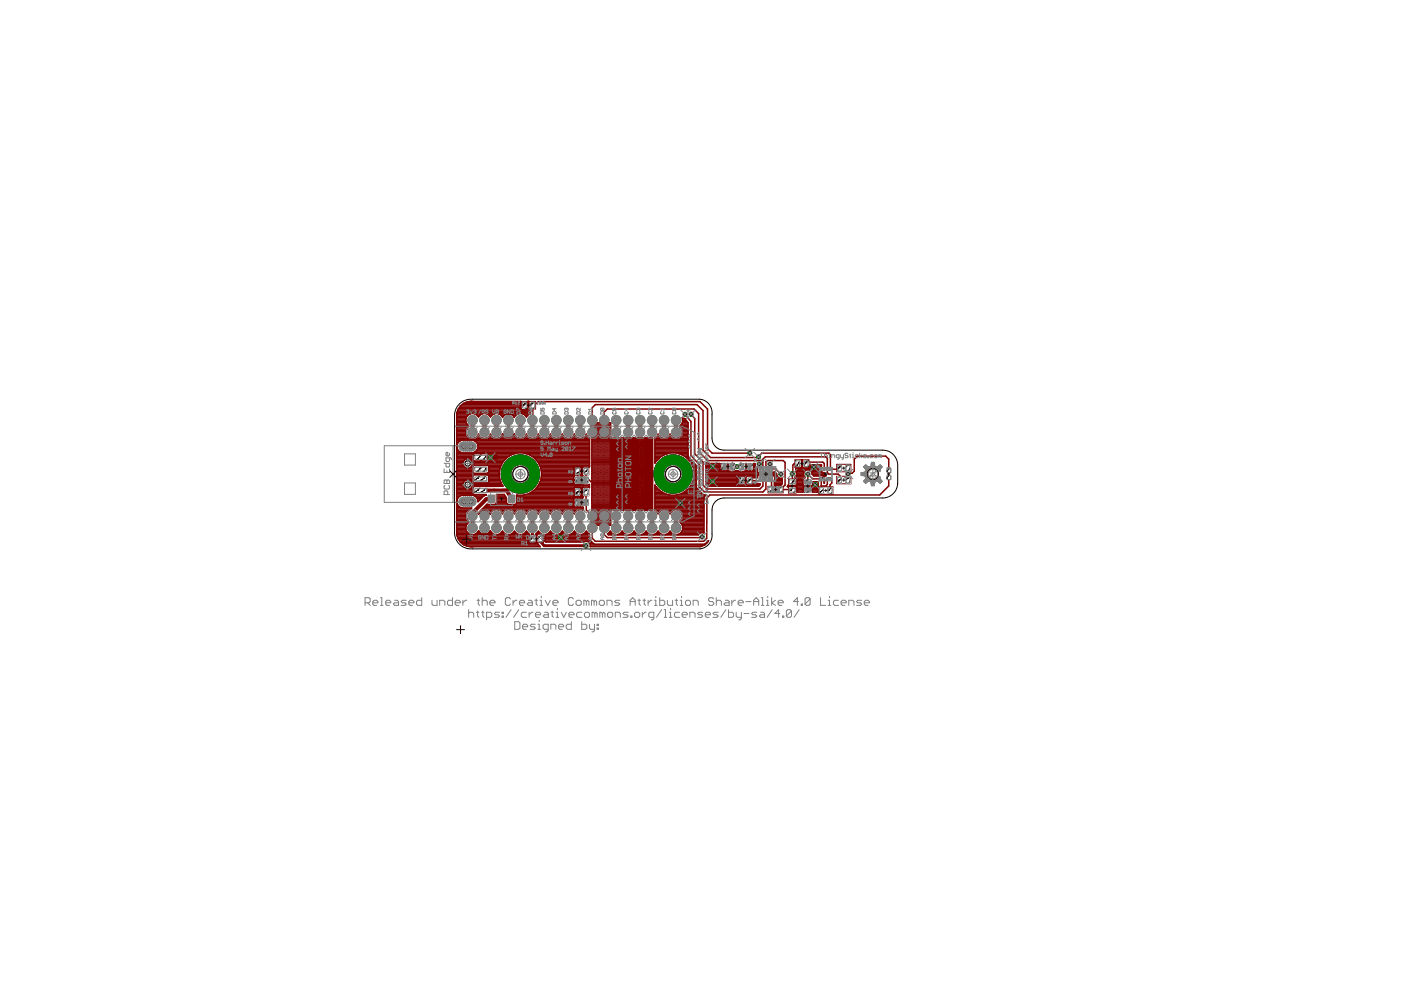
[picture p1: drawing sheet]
<svg xmlns="http://www.w3.org/2000/svg" width="297mm" height="210mm" viewBox="0 0 297 210" stroke-linecap="round" stroke-linejoin="round" font-family="sans-serif">
<path d="M184.3 99.8h1.5v1.5h-1.5z" fill="#808080" stroke="#808080" stroke-width=".21"/>
<g fill="none" stroke="#808080" stroke-width=".21">
<path d="M184.6 99.1h1M184.6 99.4h1M184.6 99.3h1M184.6 99.2h1M184.6 99.1h.3M184.6 99h.3M184.6 99h.2M184.8 99l-.2-.1v.5h1v-.5l-.3 .1M184.8 99l.2 .1M185.2 99.1h.4M185.3 99h.3M185.3 99l-.1 .1"/>
<path d="M184.6 102h.2M184.6 101.9h1M184.6 101.8h1M184.6 101.7h1M184.6 101.6h1M184.8 102.1h-.2v-.5h1v.5h-.3M184.8 102.1h.1M184.9 102l-.1 .1M184.9 102h-.3M185 101.9l-.1 .1M185.2 101.9l.1 .1M185.3 102v.1"/>
<path d="M185.3 102h.3M185.3 102.1h.1M185.6 101.9h-1M188.2 100.3l.4 .1z"/>
</g>
<g fill="#800000" stroke="#800000" stroke-width=".21">
<path d="M100.7 99.1h2.5v.8h-2.5z"/>
<path d="M100.7 101.1h2.5v.8h-2.5z"/>
<path d="M100.7 96.6h2.5v.8h-2.5z"/>
<path d="M100.7 103.6h2.5v.8h-2.5z"/>
<path d="M177.6 101.2h.8v1.2h-.8z"/>
<path d="M179.4 101.2h.8v1.2h-.8z"/>
<path d="M177.6 98.7h.8v1.1h-.8z"/>
<path d="M179.4 98.7h.8v1.1h-.8z"/>
<path d="M158.6 98.3h.8v1.2h-.8z"/>
<path d="M156.8 98.3h.8v1.2h-.8z"/>
<path d="M153 98.3h.8v1.2h-.8z"/>
<path d="M154.8 98.3h.8v1.2h-.8z"/>
<path d="M107.8 105h1.3v1.5h-1.3z"/>
<path d="M103.5 105h1.3v1.5h-1.3z"/>
<path d="M114.2 113.6h.8v1.2h-.8z"/>
<path d="M112.4 113.6h.8v1.2h-.8z"/>
<path d="M161 101.3h.4v.7h-.4z"/>
<path d="M161.6 101.3h.4v.7h-.4z"/>
<path d="M162.2 101.3h.4v.7h-.4z"/>
<path d="M162.8 101.3h.4v.7h-.4z"/>
<path d="M163.4 101.3h.4v.7h-.4z"/>
<path d="M163.4 99.1h.4v.7h-.4z"/>
<path d="M162.8 99.1h.4v.7h-.4z"/>
<path d="M162.2 99.1h.4v.7h-.4z"/>
<path d="M161.6 99.1h.4v.7h-.4z"/>
<path d="M161 99.1h.4v.7h-.4z"/>
<path d="M161.2 100h2.4v1.1h-2.4z"/>
<path d="M173.9 99.2h.4v.5h-.4z"/>
<path d="M174.6 99.2h.3v.5h-.3z"/>
<path d="M175.2 99.2h.4v.5h-.4z"/>
<path d="M175.9 99.2h.3v.5h-.3z"/>
<path d="M175.9 101.3h.3v.5h-.3z"/>
<path d="M175.2 101.3h.4v.5h-.4z"/>
<path d="M174.6 101.3h.3v.5h-.3z"/>
<path d="M173.9 101.3h.4v.5h-.4z"/>
<path d="M188 99.4h.8v.8h-.8z"/>
<path d="M188 100.9h.8v.8h-.8z"/>
<path d="M122 99.3h.9v1.2h-.9z"/>
<path d="M123.8 99.3h.9v1.2h-.9z"/>
<path d="M122 103.7h.9v1.2h-.9z"/>
<path d="M123.8 103.7h.9v1.2h-.9z"/>
<path d="M122 105.9h.9v1.2h-.9z"/>
<path d="M123.8 105.9h.9v1.2h-.9z"/>
<path d="M122 101.2h.9v1.2h-.9z"/>
<path d="M123.8 101.2h.9v1.2h-.9z"/>
<path d="M173.8 103.4h.8v1.2h-.8z"/>
<path d="M175.6 103.4h.8v1.2h-.8z"/>
<path d="M170.7 103.5h1.2v.9h-1.2z"/>
<path d="M170.7 101.7h1.2v.9h-1.2z"/>
<path d="M168.7 97.7h.8v1.2h-.8z"/>
<path d="M170.5 97.7h.8v1.2h-.8z"/>
<path d="M156.8 101.3h.8v1.2h-.8z"/>
<path d="M158.6 101.3h.8v1.2h-.8z"/>
<path d="M163 103.3h1.1v1h-1.1z"/>
<path d="M164.7 103.3h1.1v1h-1.1z"/>
<path d="M167.4 101.7h1.2v.9h-1.2z"/>
<path d="M167.4 103.5h1.2v.9h-1.2z"/>
<path d="M112.6 85.3h.8v1.2h-.8z"/>
<path d="M110.8 85.3h.8v1.2h-.8z"/>
</g>
<path d="M101.9 97h3.4" fill="none" stroke="#800000" stroke-width="1"/>
<g fill="none" stroke="#800000" stroke-width=".32">
<path d="M96.8 98.9h1.6M96.8 92.9h3M96.8 97h10.7M96.8 98.6h1.4M96.8 97.3h3.5M96.8 99.7h3.4M96.8 99.5h3.4M96.8 99.2h2M96.8 98.4h1.4M96.8 98.1h1.4M96.8 97.8h1.5M96.8 97.6h1.7"/>
<path d="M96.8 96.7h3.5M96.8 96.5h3.5M96.8 96.2h3.7M96.8 95.9h.9M96.8 95.6h.5M96.8 95.4h.2M96.8 95.1h.1M96.8 94.8h.1M96.8 94.6h.1M96.8 94.3h.1M96.8 94h.2M96.8 93.7h.4"/>
<path d="M96.8 93.5h.8M96.8 93.2h28.2M96.8 92.6h2.5M96.8 92.4h2.2M96.8 92.1h2.1M96.8 91.8h2M96.8 91.5h2M96.8 91.3h2.1M96.8 91h2.2M96.8 90.7h2.4M96.8 90.4h2.5M96.8 90.2h2.5"/>
<path d="M96.8 89.9h2.2M96.8 89.6h2.1M96.8 89.4h2M96.8 89.1h2M96.8 88.8h2M96.8 88.5h2.1M96.8 88.3h2.2M96.8 88h2.5M96.9 94.4l.2-.5 .8-.6h2.4a1.37 1.37 0 0 1 1.1 1.4 1.37 1.37 0 0 1-1.1 1.3h-2.4l-.4-.2-.6-.9M96.9 87.7h2.9M96.9 87.5l-.1 25.7a3 3 0 0 0 2.9 2.7h14.9l-.6-.6M96.9 87.5h15.5"/>
<path d="M97 87.2h15.4M97.1 86.9h14.5l.4-.2v-.7h-1.6v.7l.3 .2M97.2 86.6h13.2M97.4 86.4h13M97.6 86.1h12.8M97.9 85.8h12.5M98.3 85.5h12.1M98.8 89.4l.5 .8v.4a1.34 1.34 0 0 0 .1 2.2 1.34 1.34 0 0 0 2.1-.7 1.33 1.33 0 0 0 1.2 .9 1.33 1.33 0 0 0 1.3-.9l.1 .3M98.8 88.8v.6M98.9 85.3h11.5M99 97.3a1.03 1.03 0 0 0-.7 1.5 1.03 1.03 0 0 0 1.7 0 1.03 1.03 0 0 0-.6-1.5M99.6 99.2h.6"/>
<path d="M99.9 97.6h.4M99.9 98.9h.3M100.1 97.8h6.6M100.1 98.6h6.2M100.2 98.4h6.2M100.2 98.1h6.3M100.2 98.9v1.2l.3 .3h2.9l.2-.3v-1.2M100.5 98.6l-.3 .3M100.5 95.9h24.5M100.5 96.2h1.4v1.6l-1.4-.1-.2-.2v-.5M100.5 96.2l-.2 .2v.5h3.3l-.1-.5-.2-.2M100.6 92.9h1.7"/>
<path d="M100.6 93.5h24.4M100.6 87.7h1.7M100.9 95.6h24.1M101 93.7h24M101 92.6h.9M101.1 88h.7M101.2 95.4h23.8M101.2 94h23.8M101.3 95.1h23.7M101.3 94.3h23.7M101.3 92.4h.3M101.3 94.8h23.7"/>
<path d="M101.3 94.6h23.7M101.4 88.3h.1M101.4 92.1h.1M101.9 97.3h.1M101.9 97.6h.1M101.9 96.7h.1M101.9 96.5h.1M101.9 96.2h.1M103.1 92.9h1.8M103.1 87.7h1.7M103.3 96.2h-1.3v1.6l1.3-.1 .2-.2 .1-.5M103.3 96.2h5.9"/>
<path d="M103.4 98.6l.2 .3M103.5 97.6h3.5M103.6 97.3h3.6M103.6 96.7h4.3M103.6 96.5h4.8M103.6 92.6h.8M103.6 98.9h2.6M103.6 99.7h2.3M103.6 99.5h2.4M103.6 99.2h2.4M103.6 88h.7M103.9 92.4h.2"/>
<path d="M103.9 88.3h.2M104 92.1h.1M104.1 92.4a1.37 1.37 0 0 0 2.3 0M105.6 92.9h4.4M105.7 87.7h4.2M106 99.2v.1M106 99.2l-.2 1.3M106.1 92.6h.9M106.2 88h.8M106.4 92.4h.3M106.4 88.3h.3M106.5 92.1h.1"/>
<path d="M106.5 98.1h.1M106.5 98.1l-.5 1.1M106.6 92.1v-.1l-.2 .4M106.6 92.1l.5 .6 .6 .2M107.4 97.1h.1M107.4 97.1l-.9 1M107.7 89.2h.2v2.4h-.2zM107.7 90.2h.2M107.7 89.9h.2M107.7 89.6h.2M107.7 89.4h.2M107.7 88.8h.2"/>
<path d="M107.7 88.5h.2M107.7 88.3h.2M107.7 88h.2M107.7 92.9v-1.2h.2v1.2M107.7 92.6h.2M107.7 92.4h.2M107.7 92.1h.2M107.7 91.8h.2M107.7 91.5h.2M107.7 91.3h.2M107.7 91h.2M107.7 90.7h.2"/>
<path d="M107.7 90.4h.2M108.6 92.6h.9M108.6 88h.8M108.8 92.4h.4M108.9 88.3h.2M109 92.1l-.5 .6-.6 .2M109 92.1v-.1l.2 .4M109 92.1h.1M109.2 92.4a1.37 1.37 0 0 0 2.3 0M110.4 85.3v-.2h-10.4a3 3 0 0 0-3.1 2.4M110.4 85.3v.6h.7v1M110.7 92.9h1.8"/>
<path d="M110.8 87.7h1.6M111.1 86.6h.1M111.1 86.4h.1M111.1 86.1h.1M111.2 92.6h.8M111.3 88h.7M111.5 92.4l.1-.3 .1 .3M111.5 96.2h13.5M111.5 92.4h.2M111.5 88.3h.2M111.6 92.1h.1M111.7 86.9h.6"/>
<path d="M111.7 92.4a1.37 1.37 0 0 0 2.3 0M112 86.6h.1M112 85.3v.6h-.8v1M112 86.4h.1M112 86.1h.1M112 85.8h.1M112 85.5h.1M112 85.3h.1M112.1 85.1v1.6l.3 .3v.8l-.8 .6a1.43 1.43 0 0 0-1.3-.8 1.43 1.43 0 0 0-1.3 .9l-.5-.6-.6-.2v1.3h-.2v-1.3l-.6 .2-.5 .6a1.41 1.41 0 0 0-1.3-.9 1.41 1.41 0 0 0-1.3 .8 1.42 1.42 0 0 0-1.3-.8 1.42 1.42 0 0 0-1.2 .8 1.43 1.43 0 0 0-1.5-.7 1.43 1.43 0 0 0-1.2 1.1M112.1 85.1h-.2l.1 .2M112.1 85.1h.1M112.2 96.4h.1"/>
<path d="M112.2 96.4a4.5 4.5 0 0 0-4.8 .7M112.2 96.4l1.1 .7M112.3 96.5h12.7M112.7 96.7h12.3M112.9 89.1l.1-3.2 .3-.3h.3l.4-.4h34.4l1.6 1.5v8.4l1 1h8M113.2 97h11.8M113.3 92.9h1.7M113.3 97.1h.1M113.3 97.1l.8 1M113.5 97.3h11.5M113.7 97.6h11.3M113.7 92.6h.8"/>
<path d="M113.9 97.8h11.1M114 92.4l.2-.3 .1 .3M114 92.4h.3M114.1 98.1h.1M114.1 98.1l.6 1.1M114.1 92.1h.1M114.2 98.1h10.8M114.3 92.4a1.37 1.37 0 0 0 2.2 0M114.3 98.4h10.7M114.4 98.6h10.6M114.5 98.9h7.4M114.7 99.2h6.9"/>
<path d="M114.7 99.2v.1M114.7 99.2l.2 1.3-.2 1.3M114.7 99.5h6.9M114.7 99.7h6.9M115.8 92.9h1.8M116.3 92.6h.8M116.5 92.4l.2-.3 .1 .3M116.5 92.4h.3M116.7 92.1h.1M116.8 92.4a1.37 1.37 0 0 0 2.3 0M118.3 92.9h1.8M118.8 92.6h.8"/>
<path d="M119.1 92.4l.1-.3 .2 .3M119.1 92.4h.3M119.2 92.1h.1M119.4 92.4a1.37 1.37 0 0 0 2.2 0M120.9 92.9h1.7M121.4 92.6h.8M121.6 92.4l.2-.3 .1 .3M121.6 92.4h.3M121.7 99l.7-.1v3.9h-.5l-.2-.3-.1-.7h1.7l-.1 .7-.2 .3h-.5v-3.9h.5l.2 .2 .1 .7h-1.7zM121.8 92.1h.1M121.9 92.4a1.37 1.37 0 0 0 2.3 0M122.4 98.9h.1"/>
<path d="M122.4 99.7h.1M122.4 99.5h.1M122.4 99.2h.1M123 98.9h.6M123.3 99.7h.1M123.3 99.5h.1M123.3 99.2h.1M123.4 92.9h1.6M123.9 92.6h.8M124.2 92.4l.1-.3 .1 .3M124.2 92.4h.2M124.2 99.9v1.9h.7l.7 .6v4.4l.6 .7h1.3l.6 .6v1.3"/>
<path d="M124.3 92.1h.1M124.4 92.4l.6 .4v6.2l-.2-.2h-1.1l-.3 .3v1.6l.1 .1M124.9 98.9h.1M125.6 89.1v-2.7l.6-.6h21.6l1.3 1.3v8.3l1.5 1.6h9.9l.3-.1 .7-.8h14.2l.4 .3v3.1h1.7l.2-.2M128.1 89.1v-1.7l.7-.7h18.4l.9 1v8l1.9 2h11.8M138.9 92.9h1.5M138.9 97h1M138.9 97.3h.7M138.9 98.1h.1M138.9 97.8h.2M138.9 97.6h.5M138.9 96.7h1.4"/>
<path d="M138.9 96.5h1.8M138.9 96.2h2.7M138.9 95.9h7M138.9 95.6h7M138.9 95.4h7M138.9 95.1h7M138.9 94.8h7M138.9 94.6h7M138.9 94.3h7M138.9 94h7M138.9 93.7h7M138.9 93.5h7"/>
<path d="M138.9 93.2h7M139.1 92.6h.8M139.4 92.4l-.5 .4v5.4v-.1M139.4 92.4l.1-.3 .2 .3M139.4 92.4h.3M139.5 92.1h.1M139.7 92.4a1.37 1.37 0 0 0 2.2 0M139.7 97.1h.1M139.7 97.1l-.8 1M140.8 96.4h.1M140.8 96.4l1.3-.4h1.3l1.2 .4M140.8 96.4l-1.1 .7"/>
<path d="M141.2 92.9h1.8M141.7 92.6h.8M141.9 92.4l.2-.3 .1 .3M141.9 92.4h.3M142 92.1h.1M142.2 92.4a1.37 1.37 0 0 0 2.3 0M143.7 92.9h2.2M143.8 96.2h2.1M144.2 90.4h1.7M144.2 92.6h1.7M144.3 90.2h1.6M144.3 90.7h1.6"/>
<path d="M144.5 92.4h1.4M144.5 91h1.4M144.5 89.9l-.3 .3v.4a1.33 1.33 0 0 1 .3 1.8M144.5 89.9h1.4M144.6 96.4l1.1 .7M144.6 96.4h.1M144.6 92.1h1.3M144.7 88.5l.1 .3M144.7 88.5l.5 .3 .7 .8M144.7 91.3h1.2M144.7 89.6h1.2M144.7 88.5h.1"/>
<path d="M144.7 96.5h1.2M144.7 91.8h1.2M144.7 91.5h1.2M144.8 88.8v.6M144.8 89.4l-.3 .5M144.8 89.4h.9M144.8 89.1h.7M144.8 88.8h.4M145.1 96.7h.8M145.2 87.8l1.3 1.6v7.2l1.8 1.9v4.7l1.1 1.1h12.4l.6-.6v-2.1M145.5 97h.5M145.7 97.1l.8 1"/>
<path d="M145.7 97.1h.1M145.8 97.3h.5M145.9 89.6v7.1M145.9 96.7l.1 .3M146 97l1.6 1.7 .1 4.8M146.1 97.6h.5M146.3 97.8h.5M146.5 98.1h.6M146.5 98.1l.5 1.1M146.5 87.8l.8 1v7.4l1.8 1.8v4.9l.8 .8h11.2l.7-.7v-1.4M146.6 98.4h.7M146.8 98.6h.8"/>
<path d="M146.9 98.9h.7M147 99.2h.6M147 99.2v.1M147 99.2l.2 1.3-.2 1.3M147.1 99.5h.5M147.1 99.7h.5M149.7 98.1v4.5l.4 .5h10.8l.2-.5-1.3-.1v.2M149.7 98.1v.1M149.7 98.9h4.7M149.7 98.6h2.9M149.7 99.7h3M149.7 99.5h2.9"/>
<path d="M149.7 99.2h2.9M149.7 98.4h2.9M149.7 98.2l.2 .1M149.9 98.3h2.7v.5h.8v1.1l-.7-.2M149.9 98.3h.1M152.6 98.9l.1 .8M153.4 99.7h.1M153.4 99.5h.1M153.4 99.2h.1M154.2 99.7h.2M154.2 98.6h.2M154.2 99.5h.2"/>
<path d="M154.2 99.2h.2M154.2 98.4h.2M155.2 98.9h.1M157.2 98.9h-1M158.1 99.7h.2M158.1 98.9h.9M158.1 98.6h.1M158.1 99.5h.1M158.1 99.2h.1M158.1 98.4h.1M159 99.7h.1M159 99.5h.1"/>
<path d="M159 99.2h.1M159.1 98.9h1.1M159.8 99.7h.7M159.9 98.6h.2M159.9 99.5h.6M159.9 99.2h.6M159.9 98.4h.2M160.2 98.9l.3 .3v.7l.3 .3h3.2l.2-.2a1.1 1.1 0 0 1 .6 1 .85 .85 0 0 0 1 .4v1.2l-.2 .2h-1.4v-.6M160.2 98.9l-.1-.6h-.2v.6h-.8v1h.4l.3-.2 .1-.7h-1.7l.1 .7 .3 .2h.4v-1h-.8v-.6h-.1v1.4l-.3 .3h-1.1l-.2-.2-1.9 .1-.2-.2v-1.4h-.2v.5h-.7v1.1l.6-.1 .1-.9M161 98.4l.2 .2v.8M161.8 97.7v-.4l.4-.4h12.9l.3 .3v3l.3 .3h2l.3 .3v1M161.8 97.7v1.7"/>
<path d="M162.4 99.4v-1.5l.4-.3h3.3l.4 .4v4.8l-1 1M163 98.6h.1M163 98.6v.8M163.3 98.4l-.3 .2M163.6 99.4h.9l1.1 1.1M168.7 99.7h2.1M168.7 99.5h4.8M169.1 98.3h-.7l-.3 .3-.1 3.6M169.9 99.2h.3M170 98.9h.1M170 98.6h.1M170 98.4h.1"/>
<path d="M170 98.1h.1M170 97.8h.1M170 97.6h.1M170.8 99.7a1.05 1.05 0 0 0-.1 1.6l-.5 .3v1.1M170.8 99.7l.3-.1 .7 .1M170.9 98.3l.4-.3h3.2l.3 .3v1.2M171.7 99.2h1.8M171.8 98.9h1.9M171.8 98.6h2.4M171.8 99.7h1.7M171.8 99.7l.2 .3 .2 .6M173.5 99.5h.6"/>
<path d="M173.5 99.2l.1 .8 1.2 .2 .1 .3M173.7 98.9l.5-.1v-.2h-2.4v.5l-.3 .3h-1.2l-.2-.3v-1.6h-.2l.1 1.6-.3 .3h-1l.2 .9M173.7 98.9l-.2 .3M174.1 98.8v1.3M174.1 98.9h.1M174.1 99.7h.1M174.1 99.5h.1M174.1 99.2h.1M175.4 99.5h.1M179.8 99.3v2.5M188.4 99.8v-2.5l-.6-.6h-6l-.7 .6v2.6l-.4 .5h-.8l-.1 .1M96.8 103h1.4"/>
<path d="M96.8 100.8h3.6M96.8 104.4h3.4M96.8 100h3.4M96.8 104.6h3.5M96.8 104.9h6.3M96.8 103.3h1.5M96.8 102.2h1.5M96.8 102.5h1.4M96.8 113.1h2.5M96.8 112.8h2.3M96.8 112.6h2.1M96.8 112.3h2"/>
<path d="M96.8 112h2M96.8 111.7h2M96.8 111.5h2M96.8 111.2h2.2M96.8 110.9h2.4M96.8 110.6h2.5M96.8 110.4h2.5M96.8 110.1h2.2M96.8 109.8h2.1M96.8 109.6h2M96.8 109.3h2M96.8 109h2.1"/>
<path d="M96.8 108.7h2.2M96.8 108.5h2.4M96.8 108.2h2.7M96.8 107.9h3M96.8 107.7h1M96.8 107.4h.5M96.8 107.1h.3M96.8 106.8h.1M96.8 106.6h.1M96.8 106.3h.1M96.8 106h.1M96.8 105.7h.2"/>
<path d="M96.8 105.5h.4M96.8 105.2h.7M96.8 104.1h3.4M96.8 103.8h3.4M96.8 103.5h1.8M96.8 102.7h1.4M96.8 101.9h1.8M96.8 101.6h3.4M96.8 101.4h3.4M96.8 101.1h3.4M96.8 100.5h9M96.8 100.3h3.6"/>
<path d="M96.9 113.4h15.2M96.9 106.6l.2 .5M96.9 113.6h15.1M97 113.9h15M97.1 107.1l.4 .4 .4 .2h2.1l-.5 .5a1.33 1.33 0 0 0-.2 2.2v.4a1.43 1.43 0 0 0 0 2.3 1.43 1.43 0 0 0 2.2-.6l.2 .3M97.1 114.2h14.9M97.3 114.5h14.7M97.5 114.7h14.5M97.7 115h14.3M98 115.3h16M98.3 102.2a1.02 1.02 0 0 0 .9 1.6 1.02 1.02 0 0 0 .8-1.6M98.3 102.2a1.02 1.02 0 0 1 1.7 0"/>
<path d="M98.4 115.5h15.8M99.2 115.8h15.3M99.8 101.9h.4M99.8 103.5h.4M100 115.9h.1M100 102.2h.3M100.1 103.3h.3M100.1 102.5h6.2M100.2 103h6.4M100.2 102.7h6.2M100.2 100.9l.3-.2h2.9l.2 .2v1.2l-.2 .3h-2.9l-.3-.3zM100.7 105.2h1.8"/>
<path d="M101 105.5h1.3M101 113.1h1M101.2 105.7h.8M101.3 112.8h.4M101.3 106h.4M101.3 106.3h.2M101.4 108.7h.2M101.5 112.6h.1M101.5 109h.1M101.6 108.7l.4-.4 .6-.2 .1 1.2h.1v-1.2l.6 .2 .4 .4M101.6 108.7l-.1 .4M101.7 112.8l.3 .3"/>
<path d="M101.7 108.5h.1M101.7 103.1h-1.2l-.3 .3v1.2l.3 .3 2.6 .1M101.7 103.1v.1M102 108.2h.3M102 113.1l.6 .2v-1.2h.2v1.2l.6-.2M102.2 107.9h21.5M102.5 105.2l-1.2 1.2a1.35 1.35 0 0 0-1-1.4h-2.4l-.4 .2-.6 .9M102.5 107.7h21.2M102.6 113.1h.2M102.6 112.8h.2M102.6 112.6h.2M102.6 112.3h.2"/>
<path d="M102.6 111.7h.2M102.6 111.5h.2M102.6 111.2h.2M102.6 110.9h.2M102.7 109.5h.1v2.3h-.2zM102.7 110.6h.1M102.7 110.4h.1M102.7 110.1h.1M102.7 109.8h.1M102.7 109.6h.1M102.7 109.3h.1M102.7 109h.1"/>
<path d="M102.7 108.7h.1M102.7 108.5h.1M102.7 108.2h.1M102.8 107.4h18.9M102.9 105l-.4 .2M103.1 107.1h18.5M103.1 105h.1M103.2 108.2h1.5M103.4 100.3h2.5M103.4 113.1h1M103.5 100.8h2.4M103.6 102.2h2.6"/>
<path d="M103.6 108.5h.7M103.6 100h2.3M103.6 101.9h2.5M103.6 101.6h2.4M103.6 101.4h2.3M103.6 101.1h2.3M103.8 112.8l.2-.3a1.41 1.41 0 0 0 1.2 .9 1.41 1.41 0 0 0 1.3-.8 1.41 1.41 0 0 0 1.3 .8 1.41 1.41 0 0 0 1.3-.8 1.41 1.41 0 0 0 1.2 .8 1.41 1.41 0 0 0 1.3-.8l.5 .5M103.8 112.8l-.4 .3M103.8 112.8h.3M103.8 108.7l.1 .4M103.8 108.7h.3M103.9 112.6h.1"/>
<path d="M103.9 109h.1M105.1 106.8h2.4M105.3 104.9h1.7M105.3 106.6h2.1M105.3 106.3h2.1M105.3 106h2.1M105.3 105.7h2.1M105.3 105.5h2M105.3 105.2h1.8M105.8 100.5h.1M105.8 100.5l.2 1.3M105.8 108.2h1.4"/>
<path d="M106 101.8h.1M106 101.8l.5 1.2M106.1 113.1h.9M106.2 108.5h.6M106.4 112.8h.3M106.4 108.7h.2M106.5 103l.2 .1h-5M106.5 103h.1M108.4 108.2h1.4M108.6 113.1h.9M108.8 108.5h.6M108.9 112.8h.3"/>
<path d="M109 108.7h.2M109.4 106.8h12.2M109.6 106.6h12.8M109.6 106.3h12M109.6 106h12M109.6 105.7h12.1M109.6 105.5h14M109.6 105.2h12.2M110.9 108.2h1.4M111.2 113.1h.8M111.2 104.9h10.4M111.3 108.5h.6"/>
<path d="M111.4 112.8h.4M111.5 108.7h.2M112 115l.2 .3M112.1 113.1l-.1 1.9M112.1 104.6h9.5M112.6 104.4h10.8M113 104.1h8.6M113.3 103.9h.1M113.3 103.9a4.4 4.4 0 0 1-3.7 1v1.8l-.3 .3h-1.6l-.3-.3v-1.1l-.5-.8h-1.6v1.9l-.3 .3-1.7-.1-1.9 1.9 .1 .3M113.4 103.8h8.2M113.5 108.2h1.4M113.6 103.5h8.1"/>
<path d="M113.6 113.4h.3M113.6 113.4l.1 1.6M113.7 115l-.3 .3M113.7 115h.1M113.7 114.7h.1M113.7 114.5h.1M113.7 114.2h.1M113.7 113.9h.1M113.7 113.6h.1M113.7 113.1h.9M113.8 115l.2 .3M113.8 108.5h.7"/>
<path d="M113.9 103.3h11.1M114 115.3h.1M114 112.8h.3M114 108.7h.2M114.1 103h10.9M114.1 103l-.8 .9M114.1 103h.1M114.2 102.7h7.7M114.4 102.5h7.2M114.5 102.2h7.1M114.6 113.1l-.4-.5-.6 .6v.2M114.6 113.1l.1 .1h-.7l-.2 .3v1.5"/>
<path d="M114.6 101.9h7M114.7 101.8l-.6 1.2M114.7 101.8h.1M114.7 101.6h6.9M114.7 101.4h6.9M114.8 101.1h6.8M114.8 100h6.8M114.8 100.8h7M114.8 100.3h6.8M114.9 100.5h6.7M115.4 113.4h9.6M115.5 114.5h9.6"/>
<path d="M115.5 114.2h9.5M115.5 113.9h9.5M115.5 113.6h9.5M115.5 114.7h9.8M116 108.2h1.4M116.3 113.1h.8M116.4 108.5h.6M116.5 112.8h.3M116.6 108.7h.2M117.2 113.1l-.5-.5a1.29 1.29 0 0 1-1.3 .7l.1 1.4 .2 .2h8a.91 .91 0 0 1 1.1 0 .91 .91 0 0 1 .3 1h23.3l1-.4M117.2 113.1l.5 .2h.5l.6-.2M118.5 108.2h1.4"/>
<path d="M118.8 113.1l.4-.5a1.41 1.41 0 0 0 2.1 .5M118.8 113.1h.9M118.9 108.5h.6M119.1 112.8h.3M119.1 108.7h.2M121.1 108.2h1.4M121.3 113.1l.5-.5a1.41 1.41 0 0 0 2 .5M121.3 113.1h.9M121.5 108.5h.6M121.6 112.8h.3M121.6 104.4v.6M121.7 108.7h.2"/>
<path d="M121.7 105.7l.7-.2v2h-.6l-.2-.9h1.7l-.2 .9h-.6v-2l.7 .2 .1 .8h-1.7zM121.9 100.8l-.2-.2-.1-.7h1.7l-.1 .7-.1 .2M121.9 100.8l-.2 .2-.1 .7h1.7l-.1-.7-.1-.2M122.4 100.8h.1M122.4 100h.1M122.4 104.6h.1M122.4 104.9h.1M122.4 102.2h.1M122.4 102.5h.1M122.4 107.4h.1M122.4 107.1h.1M122.4 106.8h.1"/>
<path d="M122.4 106.3h.1M122.4 106h.1M122.4 105.7h.1M122.4 105.2h.1M122.4 104.1h.1M122.4 103.8h.1M122.4 103.5h.1M122.4 102.7h.1M122.4 101.9h.1M122.4 101.6h.1M122.4 101.4h.1M122.4 101.1h.1"/>
<path d="M122.4 100.5h.1M122.4 100.3h.1M122.5 106.6h.9M123 102.7h.5M123.1 100.8h.4M123.1 105.2h.4M123.2 107.4h.2M123.2 105.7h.2M123.2 103.6l.1 .7h-1.7l.2-.9 .6-.1v2h-.5l-.3-.3M123.2 103.6l-.2-.3h-.5v2l.6-.1M123.2 103.5h.2M123.3 100h.1"/>
<path d="M123.3 104.6h.1M123.3 104.9h.1M123.3 105l-.2 .2M123.3 104.4v.6M123.3 102.2h.1M123.3 102.5h.1M123.3 107.1h.1M123.3 106.8h.1M123.3 106.3h.1M123.3 106h.1M123.3 104.1h.1M123.3 103.8h.1"/>
<path d="M123.3 101.9h.1M123.3 101.6h.1M123.3 101.4h.1M123.3 101.1h.1M123.3 100.5h.1M123.3 100.3h.1M123.4 105.7v1.6l.3 .3M123.5 100.8l-.1 .2v1.6l.3 .2 1.3-.1M123.6 108.2h.1M123.7 103.3l-.3 .2v1.6l.2 .2-.2 .4M123.7 107.6h.1M123.7 107.6v.6a1.3 1.3 0 0 0-1.9 .8 1.33 1.33 0 0 0-1.3-1 1.33 1.33 0 0 0-1.3 1 1.33 1.33 0 0 0-1.2-1 1.33 1.33 0 0 0-1.3 1 1.33 1.33 0 0 0-1.3-1 1.33 1.33 0 0 0-1.2 1 1.33 1.33 0 0 0-1.3-1 1.33 1.33 0 0 0-1.3 1 1.33 1.33 0 0 0-1.3-1 1.33 1.33 0 0 0-1.2 1 1.33 1.33 0 0 0-1.3-1 1.33 1.33 0 0 0-1.3 1 1.34 1.34 0 0 0-1.3-1 1.34 1.34 0 0 0-1.3 1.1"/>
<path d="M123.8 113.1l.5-.5 .7 .6 .1 1.3M123.9 113.1h.8M124.1 112.8h.4M124.2 106.2l.1 1.9 1.3 1.3M124.2 104.3v2.2M124.9 115h.7M124.9 102.7h.1M125 102.7v.7l-.2-.1M125.1 114.5l.8 .8M125.1 115.3h.8M125.2 115.8h23.6M125.2 115.5h24.2"/>
<path d="M125.9 115.3h23.7M128.1 111.9v1.4l.7 .7h19.9l.2-.2M128.9 113.1h.9M129.2 112.8h.3M131.5 113.1h.9M131.8 112.8h.3M132.4 113.1a1.42 1.42 0 0 0 2.1-.5l.4 .5M134 113.1h.9M134.3 112.8h.3M134.9 113.1a1.42 1.42 0 0 0 2.1-.5l.5 .5M136.6 113.1h.8M136.8 112.8h.4"/>
<path d="M137.5 113.1l.5 .2h.6l.5-.2M138.9 103h.1M138.9 104.4h1.5M138.9 108.2l.5 .4 .1 .4a1.33 1.33 0 0 1 1.3-1 1.33 1.33 0 0 1 1.3 1 1.35 1.35 0 0 1 2-.7 1.35 1.35 0 0 1 .1 2.1v.4a1.44 1.44 0 0 1 .1 2.2 1.44 1.44 0 0 1-2.2-.4l-.5 .5M138.9 104.6h2M138.9 104.9h2.9M138.9 103.3h.3M138.9 108.2h1.3M138.9 107.9h10.3M138.9 107.7h10.4M138.9 107.4h10.4M138.9 107.1h10.4"/>
<path d="M138.9 106.8h10.4M138.9 106.6h10.4M138.9 106.3h10.4M138.9 106h10.4M138.9 105.7h10.4M138.9 105.5h10.4M138.9 105.2h10.5M138.9 104.1h1.1M138.9 103.8h.8M138.9 103.5h.5M138.9 103v-.2v5.4M138.9 103l.8 .9"/>
<path d="M139.1 113.1l.4-.5 .5 .5M139.1 113.1h.9M139.2 108.5h.6M139.4 112.8h.3M139.4 108.7h.2M139.7 103.9h.1M139.7 103.9a4.5 4.5 0 0 0 6 0M140 113.1l.5 .2h.6l.5-.2M141.4 108.2h1.4M141.6 113.1h.9M141.8 108.5h.6M141.9 112.8h.3"/>
<path d="M142 108.7h.2M143.6 104.9h6.1l-.3 .3M143.9 108.2h5.3M144.2 113.1h4.1M144.2 110.6h5M144.3 110.4h4.9M144.3 108.5h4.9M144.3 110.9h4.9M144.5 112.8h4.7M144.5 104.6h4.3M144.5 110.1h4.7M144.5 108.7h4.7"/>
<path d="M144.6 111.2h4.6M144.6 109.8h4.6M144.6 112.6h4.6M144.6 109h4.6M144.7 109.6h4.5M144.7 109.3h4.5M144.7 111.5h4.5M144.7 112.3h4.5M144.8 112h4.4M144.8 111.7h4.4M145 104.4h3.5M145.4 104.1h2.9"/>
<path d="M145.7 103.9h.1M145.8 103.8h2.2M146 103.5h1.7M146.2 103.3h1.4M146.5 103h1.1M146.5 103l-.8 .9M146.5 103h.1M146.6 102.7h1M146.7 102.5h.9M146.9 102.2h.7M147 101.9h.6M147 101.8l-.5 1.2"/>
<path d="M147 101.8h.1M147.1 101.6h.5M147.1 101.4h.5M147.2 100h.4M147.2 101.1h.4M147.2 100.8h.4M147.2 100.3h.4M147.2 100.5h.4M147.7 103.5l1.5 1.4M149.3 105.5l-.1 7.5a.89 .89 0 0 0-1.1 .4h-19.1l-.2-.2 .6-.6a1.42 1.42 0 0 0 1.2 .8 1.42 1.42 0 0 0 1.3-.8l.5 .5M149.3 105.5h.1M149.4 105.2v.1"/>
<path d="M149.4 105.2l-.1 .3M149.6 115.3h.1M149.7 100.8h15M149.7 100h10.9M149.7 102.2h6.6M149.7 102.5h6.6M149.7 101.9h6.6M149.7 101.6h6.6M149.7 101.4h6.6M149.7 101.1h6.6M149.7 100.5h15M149.7 100.3h14.8"/>
<path d="M149.8 102.7h6.6M149.8 115h.2M150 115l-.6 .5M150 115l.2-.4-.6 .7M150.1 103h10.8M150.1 114.7h.1M157.2 101.9h.1M157.3 101.8l-.1 .1zM158 102.7h.2M158 101.1h.1M158 101.6v-.5l-.2-.2h-1.2l-.3 .2v1.6l.3 .3h1.2l.2-.3M158 102.2v.5"/>
<path d="M158 101.6v.6M158 102.2h.1M158 102.5h.1M158 101.6h.1M158 101.4h.1M158.1 101.9h.1M159.8 102.7h1.3M159.8 101.1h.7M160.5 101.1v.2h-.7l-.2-.4h-1.2l-.3 .2v1.6l.3 .3h1.2l.2-.3M160.8 100.8l-.3 .3M161.2 101.6l-.1 .4-2.1-.1M163.6 101.6h-.6l.6 .1v2.1"/>
<path d="M164 100.8l.3 .3M164.2 102.5h1.6M164.2 102.7h1.5M164.2 102.2h1.6M164.3 101.1l-.1 1.1M164.3 101.9h1.5M164.3 101.6h1.5M164.3 101.4h1M164.3 101.1h.6M165.3 103.8h3.1l-.4 .1M167 103h6.5M167.2 103l-.1-.1-.2 .3 1.9-.1 .2 .3v.2"/>
<path d="M168.6 101.1h2M168.8 100h1.7M168.8 100.8h1.6M168.8 101.4h1.6M168.9 100.3l-.3 1 .4 .3v1.1M168.9 100.5h1.5M168.9 100.3h1.5M168.9 103.3h1.5M169 102.7l-.2 .3M169 103.6h.1M169 102.2h1.2M169 102.5h1.2"/>
<path d="M169 104.1h1.3M169 103.5h1.3M169 102.7h1.2M169 101.9h1.2M169 101.6h1.2M169 104h.1M169.1 103.9h-.1M169.1 103.8h1.2M170.2 102.7l.3 .3M171.2 103.3h.1M171.2 103.8h.1M171.2 103.5h.1"/>
<path d="M172 100h1.6M172.2 100.3h2.6M172.2 100.6l.4 .3 1.2-.1M172.2 103.3h1.1M172.2 100.5h2.7M172.3 104.1h1M172.3 103.8h1M172.3 103.5h1M172.3 102.7v-.5h1.2l-.2 2.2h-1v-.4h-1v-.9h.6l.3 .2 .1 .6h-2v-.4l.2-.3 .7-.1v.9h-.9v.4h-1.3v-.8M172.3 102.7l-.2 .3M172.3 102.2h1.2M172.3 102.5h1.2"/>
<path d="M172.3 102.7h1.2M174.1 101.5h.1M174.1 101.5l.1 2.5M174.1 101.5h-1.8l-1-1v1.7M174.1 100h.1M174.5 100.8l.5 .1M174.8 100.9v1.5l-.1-.2M174.8 101.5h.1M174.8 101.9h.1M174.8 101.6h.1M174.8 101.4h.1M174.8 101.1h.1"/>
<path d="M174.9 100.5l.3 .3h-2.8M175 100.9h.1M175 100.8v.1M175.4 101.5v1.2l-.3 .3h-1M176.1 101.5l.3 .3v.6l-.4 .4v1.2M179.8 100.5h.1M188.4 101.3v1.7l-1.9 1.9h-36l-.6 .7-.1 8.5-.6 .7h-23l-.6-.7v-2.2"/>
</g>
<path d="M155.3 98.9h1.9M112.9 111.9l-.1 2.3M114.6 114.2v.7l.8 .8h8.8" fill="none" stroke="#800000" stroke-width=".61"/>
<g fill="none" stroke="#800000" stroke-width=".83">
<path d="M100.2 89.1v2.5M102.7 89.1v2.5M105.3 89.1v2.5M110.3 89.1v2.5M112.9 89.1v2.5M115.4 89.1v2.5M118 89.1v2.5M120.5 89.1v2.5M123 89.1v2.5M125.6 89.1v2.5M128.1 89.1v2.5M130.6 89.1v2.5"/>
<path d="M133.2 89.1v2.5M135.7 89.1v2.5M138.3 89.1v2.5M140.8 89.1v2.5M143.3 89.1v2.5M101.9 104h5.5l1.1 1.8M104.2 105.8h-1.1l-2.9 3v3.1M105.3 109.4v2.5M107.8 109.4v2.5M110.3 109.4v2.5M112.9 109.4v2.5M115.4 109.4v2.5"/>
<path d="M118 109.4v2.5M120.5 109.4v2.5M123 109.4v2.5M125.6 109.4v2.5M128.1 109.4v2.5M130.6 109.4v2.5M133.2 109.4v2.5M135.7 109.4v2.5M138.3 109.4v2.5M140.8 109.4v2.5M143.3 109.4v2.5"/>
</g>
<circle cx="100.2" cy="109.4" r=".87" fill="#008000" stroke="#008000" stroke-width=".21"/>
<circle cx="100.2" cy="109.4" r=".44" fill="#fff" stroke="#000" stroke-width=".21"/>
<circle cx="102.7" cy="109.4" r=".87" fill="#008000" stroke="#008000" stroke-width=".21"/>
<circle cx="102.7" cy="109.4" r=".44" fill="#fff" stroke="#000" stroke-width=".21"/>
<circle cx="105.3" cy="109.4" r=".87" fill="#008000" stroke="#008000" stroke-width=".21"/>
<circle cx="105.3" cy="109.4" r=".44" fill="#fff" stroke="#000" stroke-width=".21"/>
<circle cx="107.8" cy="109.4" r=".87" fill="#008000" stroke="#008000" stroke-width=".21"/>
<circle cx="107.8" cy="109.4" r=".44" fill="#fff" stroke="#000" stroke-width=".21"/>
<circle cx="110.3" cy="109.4" r=".87" fill="#008000" stroke="#008000" stroke-width=".21"/>
<circle cx="110.3" cy="109.4" r=".44" fill="#fff" stroke="#000" stroke-width=".21"/>
<circle cx="112.9" cy="109.4" r=".87" fill="#008000" stroke="#008000" stroke-width=".21"/>
<circle cx="112.9" cy="109.4" r=".44" fill="#fff" stroke="#000" stroke-width=".21"/>
<circle cx="115.4" cy="109.4" r=".87" fill="#008000" stroke="#008000" stroke-width=".21"/>
<circle cx="115.4" cy="109.4" r=".44" fill="#fff" stroke="#000" stroke-width=".21"/>
<circle cx="118" cy="109.4" r=".87" fill="#008000" stroke="#008000" stroke-width=".21"/>
<circle cx="118" cy="109.4" r=".44" fill="#fff" stroke="#000" stroke-width=".21"/>
<circle cx="120.5" cy="109.4" r=".87" fill="#008000" stroke="#008000" stroke-width=".21"/>
<circle cx="120.5" cy="109.4" r=".44" fill="#fff" stroke="#000" stroke-width=".21"/>
<circle cx="123" cy="109.4" r=".87" fill="#008000" stroke="#008000" stroke-width=".21"/>
<circle cx="123" cy="109.4" r=".44" fill="#fff" stroke="#000" stroke-width=".21"/>
<circle cx="125.6" cy="109.4" r=".87" fill="#008000" stroke="#008000" stroke-width=".21"/>
<circle cx="125.6" cy="109.4" r=".44" fill="#fff" stroke="#000" stroke-width=".21"/>
<circle cx="128.1" cy="109.4" r=".87" fill="#008000" stroke="#008000" stroke-width=".21"/>
<circle cx="128.1" cy="109.4" r=".44" fill="#fff" stroke="#000" stroke-width=".21"/>
<circle cx="130.6" cy="109.4" r=".87" fill="#008000" stroke="#008000" stroke-width=".21"/>
<circle cx="130.6" cy="109.4" r=".44" fill="#fff" stroke="#000" stroke-width=".21"/>
<circle cx="133.2" cy="109.4" r=".87" fill="#008000" stroke="#008000" stroke-width=".21"/>
<circle cx="133.2" cy="109.4" r=".44" fill="#fff" stroke="#000" stroke-width=".21"/>
<circle cx="135.7" cy="109.4" r=".87" fill="#008000" stroke="#008000" stroke-width=".21"/>
<circle cx="135.7" cy="109.4" r=".44" fill="#fff" stroke="#000" stroke-width=".21"/>
<circle cx="138.3" cy="109.4" r=".87" fill="#008000" stroke="#008000" stroke-width=".21"/>
<circle cx="138.3" cy="109.4" r=".44" fill="#fff" stroke="#000" stroke-width=".21"/>
<circle cx="140.8" cy="109.4" r=".87" fill="#008000" stroke="#008000" stroke-width=".21"/>
<circle cx="140.8" cy="109.4" r=".44" fill="#fff" stroke="#000" stroke-width=".21"/>
<circle cx="143.3" cy="109.4" r=".87" fill="#008000" stroke="#008000" stroke-width=".21"/>
<circle cx="143.3" cy="109.4" r=".44" fill="#fff" stroke="#000" stroke-width=".21"/>
<circle cx="100.2" cy="91.6" r=".87" fill="#008000" stroke="#008000" stroke-width=".21"/>
<circle cx="100.2" cy="91.6" r=".44" fill="#fff" stroke="#000" stroke-width=".21"/>
<circle cx="102.7" cy="91.6" r=".87" fill="#008000" stroke="#008000" stroke-width=".21"/>
<circle cx="102.7" cy="91.6" r=".44" fill="#fff" stroke="#000" stroke-width=".21"/>
<circle cx="105.3" cy="91.6" r=".87" fill="#008000" stroke="#008000" stroke-width=".21"/>
<circle cx="105.3" cy="91.6" r=".44" fill="#fff" stroke="#000" stroke-width=".21"/>
<circle cx="107.8" cy="91.6" r=".87" fill="#008000" stroke="#008000" stroke-width=".21"/>
<circle cx="107.8" cy="91.6" r=".44" fill="#fff" stroke="#000" stroke-width=".21"/>
<circle cx="110.3" cy="91.6" r=".87" fill="#008000" stroke="#008000" stroke-width=".21"/>
<circle cx="110.3" cy="91.6" r=".44" fill="#fff" stroke="#000" stroke-width=".21"/>
<circle cx="112.9" cy="91.6" r=".87" fill="#008000" stroke="#008000" stroke-width=".21"/>
<circle cx="112.9" cy="91.6" r=".44" fill="#fff" stroke="#000" stroke-width=".21"/>
<circle cx="115.4" cy="91.6" r=".87" fill="#008000" stroke="#008000" stroke-width=".21"/>
<circle cx="115.4" cy="91.6" r=".44" fill="#fff" stroke="#000" stroke-width=".21"/>
<circle cx="118" cy="91.6" r=".87" fill="#008000" stroke="#008000" stroke-width=".21"/>
<circle cx="118" cy="91.6" r=".44" fill="#fff" stroke="#000" stroke-width=".21"/>
<circle cx="120.5" cy="91.6" r=".87" fill="#008000" stroke="#008000" stroke-width=".21"/>
<circle cx="120.5" cy="91.6" r=".44" fill="#fff" stroke="#000" stroke-width=".21"/>
<circle cx="123" cy="91.6" r=".87" fill="#008000" stroke="#008000" stroke-width=".21"/>
<circle cx="123" cy="91.6" r=".44" fill="#fff" stroke="#000" stroke-width=".21"/>
<circle cx="125.6" cy="91.6" r=".87" fill="#008000" stroke="#008000" stroke-width=".21"/>
<circle cx="125.6" cy="91.6" r=".44" fill="#fff" stroke="#000" stroke-width=".21"/>
<circle cx="128.1" cy="91.6" r=".87" fill="#008000" stroke="#008000" stroke-width=".21"/>
<circle cx="128.1" cy="91.6" r=".44" fill="#fff" stroke="#000" stroke-width=".21"/>
<circle cx="130.6" cy="91.6" r=".87" fill="#008000" stroke="#008000" stroke-width=".21"/>
<circle cx="130.6" cy="91.6" r=".44" fill="#fff" stroke="#000" stroke-width=".21"/>
<circle cx="133.2" cy="91.6" r=".87" fill="#008000" stroke="#008000" stroke-width=".21"/>
<circle cx="133.2" cy="91.6" r=".44" fill="#fff" stroke="#000" stroke-width=".21"/>
<circle cx="135.7" cy="91.6" r=".87" fill="#008000" stroke="#008000" stroke-width=".21"/>
<circle cx="135.7" cy="91.6" r=".44" fill="#fff" stroke="#000" stroke-width=".21"/>
<circle cx="138.3" cy="91.6" r=".87" fill="#008000" stroke="#008000" stroke-width=".21"/>
<circle cx="138.3" cy="91.6" r=".44" fill="#fff" stroke="#000" stroke-width=".21"/>
<circle cx="140.8" cy="91.6" r=".87" fill="#008000" stroke="#008000" stroke-width=".21"/>
<circle cx="140.8" cy="91.6" r=".44" fill="#fff" stroke="#000" stroke-width=".21"/>
<circle cx="143.3" cy="91.6" r=".87" fill="#008000" stroke="#008000" stroke-width=".21"/>
<circle cx="143.3" cy="91.6" r=".44" fill="#fff" stroke="#000" stroke-width=".21"/>
<circle cx="100.2" cy="89.1" r=".97" fill="#008000" stroke="#008000" stroke-width=".21"/>
<circle cx="100.2" cy="89.1" r=".55" fill="#fff" stroke="#000" stroke-width=".21"/>
<circle cx="102.7" cy="89.1" r=".97" fill="#008000" stroke="#008000" stroke-width=".21"/>
<circle cx="102.7" cy="89.1" r=".55" fill="#fff" stroke="#000" stroke-width=".21"/>
<circle cx="105.3" cy="89.1" r=".97" fill="#008000" stroke="#008000" stroke-width=".21"/>
<circle cx="105.3" cy="89.1" r=".55" fill="#fff" stroke="#000" stroke-width=".21"/>
<circle cx="107.8" cy="89.1" r=".97" fill="#008000" stroke="#008000" stroke-width=".21"/>
<circle cx="107.8" cy="89.1" r=".55" fill="#fff" stroke="#000" stroke-width=".21"/>
<circle cx="110.3" cy="89.1" r=".97" fill="#008000" stroke="#008000" stroke-width=".21"/>
<circle cx="110.3" cy="89.1" r=".55" fill="#fff" stroke="#000" stroke-width=".21"/>
<circle cx="112.9" cy="89.1" r=".97" fill="#008000" stroke="#008000" stroke-width=".21"/>
<circle cx="112.9" cy="89.1" r=".55" fill="#fff" stroke="#000" stroke-width=".21"/>
<circle cx="115.4" cy="89.1" r=".97" fill="#008000" stroke="#008000" stroke-width=".21"/>
<circle cx="115.4" cy="89.1" r=".55" fill="#fff" stroke="#000" stroke-width=".21"/>
<circle cx="118" cy="89.1" r=".97" fill="#008000" stroke="#008000" stroke-width=".21"/>
<circle cx="118" cy="89.1" r=".55" fill="#fff" stroke="#000" stroke-width=".21"/>
<circle cx="120.5" cy="89.1" r=".97" fill="#008000" stroke="#008000" stroke-width=".21"/>
<circle cx="120.5" cy="89.1" r=".55" fill="#fff" stroke="#000" stroke-width=".21"/>
<circle cx="123" cy="89.1" r=".97" fill="#008000" stroke="#008000" stroke-width=".21"/>
<circle cx="123" cy="89.1" r=".55" fill="#fff" stroke="#000" stroke-width=".21"/>
<circle cx="125.6" cy="89.1" r=".97" fill="#008000" stroke="#008000" stroke-width=".21"/>
<circle cx="125.6" cy="89.1" r=".55" fill="#fff" stroke="#000" stroke-width=".21"/>
<circle cx="128.1" cy="89.1" r=".97" fill="#008000" stroke="#008000" stroke-width=".21"/>
<circle cx="128.1" cy="89.1" r=".55" fill="#fff" stroke="#000" stroke-width=".21"/>
<circle cx="130.6" cy="89.1" r=".97" fill="#008000" stroke="#008000" stroke-width=".21"/>
<circle cx="130.6" cy="89.1" r=".55" fill="#fff" stroke="#000" stroke-width=".21"/>
<circle cx="133.2" cy="89.1" r=".97" fill="#008000" stroke="#008000" stroke-width=".21"/>
<circle cx="133.2" cy="89.1" r=".55" fill="#fff" stroke="#000" stroke-width=".21"/>
<circle cx="135.7" cy="89.1" r=".97" fill="#008000" stroke="#008000" stroke-width=".21"/>
<circle cx="135.7" cy="89.1" r=".55" fill="#fff" stroke="#000" stroke-width=".21"/>
<circle cx="138.3" cy="89.1" r=".97" fill="#008000" stroke="#008000" stroke-width=".21"/>
<circle cx="138.3" cy="89.1" r=".55" fill="#fff" stroke="#000" stroke-width=".21"/>
<circle cx="140.8" cy="89.1" r=".97" fill="#008000" stroke="#008000" stroke-width=".21"/>
<circle cx="140.8" cy="89.1" r=".55" fill="#fff" stroke="#000" stroke-width=".21"/>
<circle cx="143.3" cy="89.1" r=".97" fill="#008000" stroke="#008000" stroke-width=".21"/>
<circle cx="143.3" cy="89.1" r=".55" fill="#fff" stroke="#000" stroke-width=".21"/>
<circle cx="143.3" cy="111.9" r=".97" fill="#008000" stroke="#008000" stroke-width=".21"/>
<circle cx="143.3" cy="111.9" r=".55" fill="#fff" stroke="#000" stroke-width=".21"/>
<circle cx="140.8" cy="111.9" r=".97" fill="#008000" stroke="#008000" stroke-width=".21"/>
<circle cx="140.8" cy="111.9" r=".55" fill="#fff" stroke="#000" stroke-width=".21"/>
<circle cx="138.3" cy="111.9" r=".97" fill="#008000" stroke="#008000" stroke-width=".21"/>
<circle cx="138.3" cy="111.9" r=".55" fill="#fff" stroke="#000" stroke-width=".21"/>
<circle cx="135.7" cy="111.9" r=".97" fill="#008000" stroke="#008000" stroke-width=".21"/>
<circle cx="135.7" cy="111.9" r=".55" fill="#fff" stroke="#000" stroke-width=".21"/>
<circle cx="133.2" cy="111.9" r=".97" fill="#008000" stroke="#008000" stroke-width=".21"/>
<circle cx="133.2" cy="111.9" r=".55" fill="#fff" stroke="#000" stroke-width=".21"/>
<circle cx="130.6" cy="111.9" r=".97" fill="#008000" stroke="#008000" stroke-width=".21"/>
<circle cx="130.6" cy="111.9" r=".55" fill="#fff" stroke="#000" stroke-width=".21"/>
<circle cx="128.1" cy="111.9" r=".97" fill="#008000" stroke="#008000" stroke-width=".21"/>
<circle cx="128.1" cy="111.9" r=".55" fill="#fff" stroke="#000" stroke-width=".21"/>
<circle cx="125.6" cy="111.9" r=".97" fill="#008000" stroke="#008000" stroke-width=".21"/>
<circle cx="125.6" cy="111.9" r=".55" fill="#fff" stroke="#000" stroke-width=".21"/>
<circle cx="123" cy="111.9" r=".97" fill="#008000" stroke="#008000" stroke-width=".21"/>
<circle cx="123" cy="111.9" r=".55" fill="#fff" stroke="#000" stroke-width=".21"/>
<circle cx="120.5" cy="111.9" r=".97" fill="#008000" stroke="#008000" stroke-width=".21"/>
<circle cx="120.5" cy="111.9" r=".55" fill="#fff" stroke="#000" stroke-width=".21"/>
<circle cx="118" cy="111.9" r=".97" fill="#008000" stroke="#008000" stroke-width=".21"/>
<circle cx="118" cy="111.9" r=".55" fill="#fff" stroke="#000" stroke-width=".21"/>
<circle cx="115.4" cy="111.9" r=".97" fill="#008000" stroke="#008000" stroke-width=".21"/>
<circle cx="115.4" cy="111.9" r=".55" fill="#fff" stroke="#000" stroke-width=".21"/>
<circle cx="112.9" cy="111.9" r=".97" fill="#008000" stroke="#008000" stroke-width=".21"/>
<circle cx="112.9" cy="111.9" r=".55" fill="#fff" stroke="#000" stroke-width=".21"/>
<circle cx="110.3" cy="111.9" r=".97" fill="#008000" stroke="#008000" stroke-width=".21"/>
<circle cx="110.3" cy="111.9" r=".55" fill="#fff" stroke="#000" stroke-width=".21"/>
<circle cx="107.8" cy="111.9" r=".97" fill="#008000" stroke="#008000" stroke-width=".21"/>
<circle cx="107.8" cy="111.9" r=".55" fill="#fff" stroke="#000" stroke-width=".21"/>
<circle cx="105.3" cy="111.9" r=".97" fill="#008000" stroke="#008000" stroke-width=".21"/>
<circle cx="105.3" cy="111.9" r=".55" fill="#fff" stroke="#000" stroke-width=".21"/>
<circle cx="102.7" cy="111.9" r=".97" fill="#008000" stroke="#008000" stroke-width=".21"/>
<circle cx="102.7" cy="111.9" r=".55" fill="#fff" stroke="#000" stroke-width=".21"/>
<circle cx="100.2" cy="111.9" r=".97" fill="#008000" stroke="#008000" stroke-width=".21"/>
<circle cx="100.2" cy="111.9" r=".55" fill="#fff" stroke="#000" stroke-width=".21"/>
<path d="M98.2 94.7h1.8" fill="none" stroke="#008000" stroke-width="1.8"/>
<circle cx="99.1" cy="94.7" r=".4" fill="#fff" stroke="#000" stroke-width=".21"/>
<path d="M98.2 106.4h1.8" fill="none" stroke="#008000" stroke-width="1.8"/>
<circle cx="99.1" cy="106.4" r=".4" fill="#fff" stroke="#000" stroke-width=".21"/>
<circle cx="104" cy="97" r=".44" fill="#008000" stroke="#008000" stroke-width=".21"/>
<circle cx="104" cy="97" r=".3" fill="#fff" stroke="#000" stroke-width=".21"/>
<circle cx="151.1" cy="98.9" r=".44" fill="#008000" stroke="#008000" stroke-width=".21"/>
<circle cx="151.1" cy="98.9" r=".3" fill="#fff" stroke="#000" stroke-width=".21"/>
<circle cx="144.2" cy="106.7" r=".44" fill="#008000" stroke="#008000" stroke-width=".21"/>
<circle cx="144.2" cy="106.7" r=".3" fill="#fff" stroke="#000" stroke-width=".21"/>
<circle cx="172.8" cy="102.8" r=".44" fill="#008000" stroke="#008000" stroke-width=".21"/>
<circle cx="172.8" cy="102.8" r=".3" fill="#fff" stroke="#000" stroke-width=".21"/>
<circle cx="172.5" cy="99" r=".44" fill="#008000" stroke="#008000" stroke-width=".21"/>
<circle cx="172.5" cy="99" r=".3" fill="#fff" stroke="#000" stroke-width=".21"/>
<circle cx="151.1" cy="102.1" r=".44" fill="#008000" stroke="#008000" stroke-width=".21"/>
<circle cx="151.1" cy="102.1" r=".3" fill="#fff" stroke="#000" stroke-width=".21"/>
<circle cx="118.9" cy="113.9" r=".44" fill="#008000" stroke="#008000" stroke-width=".21"/>
<circle cx="118.9" cy="113.9" r=".3" fill="#fff" stroke="#000" stroke-width=".21"/>
<circle cx="179.8" cy="100.5" r=".44" fill="#008000" stroke="#008000" stroke-width=".21"/>
<circle cx="179.8" cy="100.5" r=".3" fill="#fff" stroke="#000" stroke-width=".21"/>
<circle cx="168" cy="100.5" r=".44" fill="#008000" stroke="#008000" stroke-width=".21"/>
<circle cx="168" cy="100.5" r=".3" fill="#fff" stroke="#000" stroke-width=".21"/>
<circle cx="157.2" cy="101.9" r=".44" fill="#008000" stroke="#008000" stroke-width=".21"/>
<circle cx="157.2" cy="101.9" r=".3" fill="#fff" stroke="#000" stroke-width=".21"/>
<circle cx="165.6" cy="100.5" r=".44" fill="#008000" stroke="#008000" stroke-width=".21"/>
<circle cx="165.6" cy="100.5" r=".3" fill="#fff" stroke="#000" stroke-width=".21"/>
<circle cx="156.2" cy="98.9" r=".44" fill="#008000" stroke="#008000" stroke-width=".21"/>
<circle cx="156.2" cy="98.9" r=".3" fill="#fff" stroke="#000" stroke-width=".21"/>
<circle cx="171.3" cy="100.5" r=".44" fill="#008000" stroke="#008000" stroke-width=".21"/>
<circle cx="171.3" cy="100.5" r=".3" fill="#fff" stroke="#000" stroke-width=".21"/>
<circle cx="161" cy="98.4" r=".44" fill="#008000" stroke="#008000" stroke-width=".21"/>
<circle cx="161" cy="98.4" r=".3" fill="#fff" stroke="#000" stroke-width=".21"/>
<circle cx="160.8" cy="96.9" r=".44" fill="#008000" stroke="#008000" stroke-width=".21"/>
<circle cx="160.8" cy="96.9" r=".3" fill="#fff" stroke="#000" stroke-width=".21"/>
<circle cx="145.2" cy="87.8" r=".44" fill="#008000" stroke="#008000" stroke-width=".21"/>
<circle cx="145.2" cy="87.8" r=".3" fill="#fff" stroke="#000" stroke-width=".21"/>
<circle cx="124.2" cy="115.7" r=".44" fill="#008000" stroke="#008000" stroke-width=".21"/>
<circle cx="124.2" cy="115.7" r=".3" fill="#fff" stroke="#000" stroke-width=".21"/>
<circle cx="148.9" cy="113.8" r=".44" fill="#008000" stroke="#008000" stroke-width=".21"/>
<circle cx="148.9" cy="113.8" r=".3" fill="#fff" stroke="#000" stroke-width=".21"/>
<circle cx="163.3" cy="98.4" r=".44" fill="#008000" stroke="#008000" stroke-width=".21"/>
<circle cx="163.3" cy="98.4" r=".3" fill="#fff" stroke="#000" stroke-width=".21"/>
<circle cx="159" cy="96.1" r=".44" fill="#008000" stroke="#008000" stroke-width=".21"/>
<circle cx="159" cy="96.1" r=".3" fill="#fff" stroke="#000" stroke-width=".21"/>
<circle cx="146.5" cy="87.8" r=".44" fill="#008000" stroke="#008000" stroke-width=".21"/>
<circle cx="146.5" cy="87.8" r=".3" fill="#fff" stroke="#000" stroke-width=".21"/>
<g fill="#800000" stroke="#800000" stroke-width=".21">
<path d="M125.5 89.7l3.9-.1 .1 .2-4 .1z"/>
<path d="M129.3 89.6l.2 .1-.1 3.3-.2-.1z"/>
<path d="M129.3 92.8h9l.1 .1-9.1 .1z"/>
<path d="M138.2 92.8l.2 .1-.1 15.3h-.2z"/>
<path d="M129.2 108.1l9.1-.1 .1 .2h-9.1z"/>
<path d="M129.2 108.1h.3l-.1 3.3-.2-.1z"/>
<path d="M126.7 111.3l2.7-.1 .1 .1-2.7 .1z"/>
<path d="M125.5 110.6l1.5 .6-.1 .2-1.4-.7z"/>
<path d="M125.5 89.7h.2l-.1 21.1-.1-.1z"/>
<path d="M126.7 111.2l2.7-.1 .1 .2-2.8 .1z"/>
<path d="M126.2 111l3.2-.1 .1 .2-3.2 .1z"/>
<path d="M125.8 110.8l3.6-.1 .1 .2-3.6 .1z"/>
<path d="M125.5 110.6l3.9-.1 .1 .1-4 .1z"/>
<path d="M125.5 110.3h3.9l.1 .1-4 .1z"/>
<path d="M125.5 110.1l3.9-.1 .1 .2-4 .1z"/>
<path d="M125.5 109.9l3.9-.1 .1 .2-4 .1z"/>
<path d="M125.5 109.7l3.9-.1 .1 .1-4 .1z"/>
<path d="M125.5 109.5l3.9-.1 .1 .1-4 .1z"/>
<path d="M125.5 109.2l3.9-.1 .1 .2-4 .1z"/>
<path d="M125.5 109l3.9-.1 .1 .2-4 .1z"/>
<path d="M125.5 108.8l3.9-.1 .1 .2h-4z"/>
<path d="M125.5 108.6l3.9-.1 .1 .1-4 .1z"/>
<path d="M125.5 108.3l3.9-.1 .1 .2-4 .1z"/>
<path d="M125.5 108.1l3.9-.1 .1 .2-4 .1z"/>
<path d="M125.5 107.9l12.8-.1 .1 .2-12.9 .1z"/>
<path d="M125.5 107.7l12.8-.1 .1 .2h-12.9z"/>
<path d="M125.5 107.4h12.8l.1 .1-12.9 .1z"/>
<path d="M125.5 107.2l12.8-.1 .1 .2-12.9 .1z"/>
<path d="M125.5 107l12.8-.1 .1 .2-12.9 .1z"/>
<path d="M125.5 106.8l12.8-.1 .1 .2-12.9 .1z"/>
<path d="M125.5 106.6l12.8-.1 .1 .1-12.9 .1z"/>
<path d="M125.5 106.3h12.8l.1 .1-12.9 .1z"/>
<path d="M125.5 106.1l12.8-.1 .1 .2-12.9 .1z"/>
<path d="M125.5 105.9l12.8-.1 .1 .2-12.9 .1z"/>
<path d="M125.5 105.7l12.8-.1 .1 .1-12.9 .1z"/>
<path d="M125.5 105.5l12.8-.1 .1 .1-12.9 .1z"/>
<path d="M125.5 105.2l12.8-.1 .1 .2-12.9 .1z"/>
<path d="M125.5 105l12.8-.1 .1 .2-12.9 .1z"/>
<path d="M125.5 104.8l12.8-.1 .1 .2h-12.9z"/>
<path d="M125.5 104.6l12.8-.1 .1 .1-12.9 .1z"/>
<path d="M125.5 104.3l12.8-.1 .1 .2-12.9 .1z"/>
<path d="M125.5 104.1l12.8-.1 .1 .2-12.9 .1z"/>
<path d="M125.5 103.9l12.8-.1 .1 .2-12.9 .1z"/>
<path d="M125.5 103.7l12.8-.1 .1 .2h-12.9z"/>
<path d="M125.5 103.5l12.8-.1 .1 .1-12.9 .1z"/>
<path d="M125.5 103.2l12.8-.1 .1 .2-12.9 .1z"/>
<path d="M125.5 102.9h12.8l.1 .2-12.9 .1z"/>
<path d="M125.5 102.8l12.8-.1 .1 .2-12.9 .1z"/>
<path d="M125.5 102.6l12.8-.1 .1 .2h-12.9z"/>
<path d="M125.5 102.3h12.8l.1 .1-12.9 .1z"/>
<path d="M125.5 102.1l12.8-.1 .1 .2-12.9 .1z"/>
<path d="M125.5 101.9l12.8-.1 .1 .2-12.9 .1z"/>
<path d="M125.5 101.7l12.8-.1 .1 .2-12.9 .1z"/>
<path d="M125.5 101.5l12.8-.1 .1 .1-12.9 .1z"/>
<path d="M125.5 101.2h12.8l.1 .1-12.9 .1z"/>
<path d="M125.5 101l12.8-.1 .1 .2-12.9 .1z"/>
<path d="M125.5 100.7h12.8l.1 .2-12.9 .1z"/>
<path d="M125.5 100.6l12.8-.1 .1 .1-12.9 .1z"/>
<path d="M125.5 100.4l12.8-.1 .1 .1-12.9 .1z"/>
<path d="M125.5 100.1l12.8-.1 .1 .2-12.9 .1z"/>
<path d="M125.5 99.9l12.8-.1 .1 .2-12.9 .1z"/>
<path d="M125.5 99.7l12.8-.1 .1 .2h-12.9z"/>
<path d="M125.5 99.5l12.8-.1 .1 .1-12.9 .1z"/>
<path d="M125.5 99.2l12.8-.1 .1 .2-12.9 .1z"/>
<path d="M125.5 99l12.8-.1 .1 .2-12.9 .1z"/>
<path d="M125.5 98.8l12.8-.1 .1 .2-12.9 .1z"/>
<path d="M125.5 98.5h12.8l.1 .2h-12.9z"/>
<path d="M125.5 98.3h12.8l.1 .1-12.9 .1z"/>
<path d="M125.5 98.1l12.8-.1 .1 .2-12.9 .1z"/>
<path d="M125.5 97.9l12.8-.1 .1 .2-12.9 .1z"/>
<path d="M125.5 97.7l12.8-.1 .1 .2-12.9 .1z"/>
<path d="M125.5 97.5l12.8-.1 .1 .1-12.9 .1z"/>
<path d="M125.5 97.2h12.8l.1 .1-12.9 .1z"/>
<path d="M125.5 97l12.8-.1 .1 .2-12.9 .1z"/>
<path d="M125.5 96.8l12.8-.1 .1 .2-12.9 .1z"/>
<path d="M125.5 96.6l12.8-.1 .1 .1-12.9 .1z"/>
<path d="M125.5 96.4l12.8-.1 .1 .1-12.9 .1z"/>
<path d="M125.5 96.1l12.8-.1 .1 .2-12.9 .1z"/>
<path d="M125.5 95.9l12.8-.1 .1 .2-12.9 .1z"/>
<path d="M125.5 95.7l12.8-.1 .1 .2h-12.9z"/>
<path d="M125.5 95.5l12.8-.1 .1 .1-12.9 .1z"/>
<path d="M125.5 95.2l12.8-.1 .1 .2-12.9 .1z"/>
<path d="M125.5 95l12.8-.1 .1 .2-12.9 .1z"/>
<path d="M125.5 94.8l12.8-.1 .1 .2-12.9 .1z"/>
<path d="M125.5 94.6l12.8-.1 .1 .2h-12.9z"/>
<path d="M125.5 94.3h12.8l.1 .1-12.9 .1z"/>
<path d="M125.5 94.1l12.8-.1 .1 .2-12.9 .1z"/>
<path d="M125.5 93.9l12.8-.1 .1 .2-12.9 .1z"/>
<path d="M125.5 93.7l12.8-.1 .1 .2-12.9 .1z"/>
<path d="M125.5 93.5l12.8-.1 .1 .1-12.9 .1z"/>
<path d="M125.5 93.2h12.8l.1 .1-12.9 .1z"/>
<path d="M125.5 93l12.8-.1 .1 .2-12.9 .1z"/>
<path d="M125.5 92.8l3.9-.1 .1 .2-4 .1z"/>
<path d="M125.5 92.6l3.9-.1 .1 .1-4 .1z"/>
<path d="M125.5 92.4l3.9-.1 .1 .1-4 .1z"/>
<path d="M125.5 92.1l3.9-.1 .1 .2-4 .1z"/>
<path d="M125.5 91.9l3.9-.1 .1 .2-4 .1z"/>
<path d="M125.5 91.7l3.9-.1 .1 .2h-4z"/>
<path d="M125.5 91.5l3.9-.1 .1 .1-4 .1z"/>
<path d="M125.5 91.2l3.9-.1 .1 .2-4 .1z"/>
<path d="M125.5 91l3.9-.1 .1 .2-4 .1z"/>
<path d="M125.5 90.8l3.9-.1 .1 .2-4 .1z"/>
<path d="M125.5 90.6l3.9-.1 .1 .2h-4z"/>
<path d="M125.5 90.4l3.9-.1 .1 .1-4 .1z"/>
<path d="M125.5 90.1l3.9-.1 .1 .2-4 .1z"/>
<path d="M125.5 89.9l3.9-.1 .1 .2-4 .1z"/>
<path d="M129.4 92.9h8.9v15.2h-8.9z"/>
<path d="M135.3 105.5l1.1 .1z"/>
<path d="M135.3 105.1l.1 .5z"/>
<path d="M135.3 105.1l.3-.2z"/>
<path d="M135.5 104.9h.4z"/>
<path d="M135.8 104.9l.3 .2z"/>
<path d="M136 105.1v.5z"/>
<path d="M135.3 104.6h1.1z"/>
<path d="M135.7 104.4l.2 .2z"/>
<path d="M135.7 104.1v.4z"/>
<path d="M135.8 103.9l-.1 .3z"/>
<path d="M135.8 104h.6z"/>
<path d="M136.3 103.2l.1 .4z"/>
<path d="M136.1 103l.3 .2z"/>
<path d="M135.8 103l.4 .1z"/>
<path d="M135.7 103.2l.2-.2z"/>
<path d="M135.7 103.2v.4z"/>
<path d="M135.7 103.5l.2 .2z"/>
<path d="M135.8 103.7h.4z"/>
<path d="M136.1 103.7l.3-.2z"/>
<path d="M135.5 102.6h.7z"/>
<path d="M136.3 102.4l-.2 .2z"/>
<path d="M135.7 102.4v.4z"/>
<path d="M136.3 101.6l.1 .4z"/>
<path d="M136.1 101.5l.3 .2z"/>
<path d="M135.8 101.5h.4z"/>
<path d="M135.7 101.6l.2-.1z"/>
<path d="M135.7 101.6v.4z"/>
<path d="M135.7 101.9l.2 .3z"/>
<path d="M135.8 102.1l.4 .1z"/>
<path d="M136.3 101.9l-.2 .3z"/>
<path d="M135.7 101.2h.7z"/>
<path d="M135.7 100.7v.5z"/>
<path d="M135.8 100.5l-.1 .3z"/>
<path d="M135.8 100.5l.6 .1z"/>
<path d="M135.4 99.3h1z"/>
<path d="M135.3 98.7l.8 .6z"/>
<path d="M135.8 99.1l.6-.4z"/>
<path d="M136.3 97.9l.1 .4z"/>
<path d="M136.1 98.4l.3-.2z"/>
<path d="M135.8 98.4h.4z"/>
<path d="M135.7 98.2l.2 .2z"/>
<path d="M135.7 97.9v.4z"/>
<path d="M135.8 97.7l-.1 .3z"/>
<path d="M135.8 97.7l.3 .1z"/>
<path d="M136 97.7v.7z"/>
<path d="M136.3 97l.1 .3z"/>
<path d="M136.1 97.4l.3-.1z"/>
<path d="M135.8 97.4l.4 .1z"/>
<path d="M135.7 97.3l.2 .2z"/>
<path d="M135.7 97v.3z"/>
<path d="M135.8 96.8l-.1 .2z"/>
<path d="M135.8 96.8h.3z"/>
<path d="M136 96.8v.7z"/>
<path d="M135.7 96.5h1z"/>
<path d="M135.7 96v.6z"/>
<path d="M135.8 95.8l-.1 .3z"/>
<path d="M135.8 95.9h.4z"/>
<path d="M136.1 95.9l.3 .2z"/>
<path d="M136.3 96l.1 .6z"/>
<path d="M136.3 95.1l.1 .4z"/>
<path d="M136.1 94.9l.3 .2z"/>
<path d="M135.8 94.9l.4 .1z"/>
<path d="M135.8 94.9l-.1 .2z"/>
<path d="M135.7 95.1v.4z"/>
<path d="M135.7 95.4l.2 .2z"/>
<path d="M135.8 95.5l.4 .1z"/>
<path d="M136.3 95.4l-.2 .2z"/>
<path d="M135.7 94.6l.5 .1z"/>
<path d="M136.1 94.6l.3-.1z"/>
<path d="M136.3 94l.1 .5z"/>
<path d="M135.7 94h.7z"/>
<path d="M135.5 93.5l.7 .1z"/>
<path d="M136.3 93.3l-.2 .3z"/>
<path d="M135.7 93.4v.3z"/>
</g>
<g fill="#800000" stroke="#800000" stroke-width=".21">
<path d="M107.6 97.5a4.1 4.1 0 0 1 6.3 1.1 4.1 4.1 0 0 1-2.6 5.8 4.1 4.1 0 0 1-5-3.9h2a2.03 2.03 0 0 1 3-1.8 2.03 2.03 0 0 1 .2 3.5 2.03 2.03 0 0 1-3.2-1.4v-.3h-2a4 4 0 0 1 1.3-3z" fill-rule="evenodd"/>
<path d="M140 97.5a4.1 4.1 0 0 1 6.3 1.1 4.1 4.1 0 0 1-2.6 5.9 4.1 4.1 0 0 1-5.1-4h2.1a2.03 2.03 0 0 1 2.8-1.9 2.03 2.03 0 0 1 .6 3.3 2.03 2.03 0 0 1-3.3-.7l-.1-.7h-2.1a4.2 4.2 0 0 1 1.4-3z" fill-rule="evenodd"/>
<path d="M107.6 97.5a4.1 4.1 0 0 1 6.3 1.1 4.1 4.1 0 0 1-2.6 5.8 4.1 4.1 0 0 1-5-3.9h2a2.03 2.03 0 0 1 3-1.8 2.03 2.03 0 0 1 .2 3.5 2.03 2.03 0 0 1-3.2-1.4v-.3h-2a4 4 0 0 1 1.3-3z" fill-rule="evenodd"/>
<path d="M140 97.5a4.1 4.1 0 0 1 6.3 1.1 4.1 4.1 0 0 1-2.6 5.9 4.1 4.1 0 0 1-5.1-4h2.1a2.03 2.03 0 0 1 2.8-1.9 2.03 2.03 0 0 1 .6 3.3 2.03 2.03 0 0 1-3.3-.7l-.1-.7h-2.1a4.2 4.2 0 0 1 1.4-3z" fill-rule="evenodd"/>
</g>
<path d="M110.6 85.1h3v1.6h-3zM121.9 99.1h2.9v1.6h-2.9zM168.5 97.5h3v1.6h-3zM177.4 98.4h3v1.6h-3zM112.2 113.5h3v1.5h-3zM121.9 103.5h2.9v1.6h-2.9zM156.6 101.1h3v1.6h-3zM162.8 103.1h3.2v1.4h-3.2zM167.2 101.6h1.6v2.9h-1.6zM173.6 103.2h3v1.6h-3zM177.4 101h3v1.6h-3z" fill="none" stroke="#800000" stroke-width=".21"/>
<g fill="#808080" stroke="#808080" stroke-width=".21">
<path d="M106.9 100.5h2.5l.3 .7 .6 .2v2.5a3.4 3.4 0 0 1-3.4-3.4z" fill-rule="evenodd"/>
<path d="M110.3 97.1a3.4 3.4 0 0 1 3.4 3.4h-2.4l-.3-.6-.7-.3z" fill-rule="evenodd"/>
<path d="M109.6 99.9a.99 .99 0 0 1 1.6 .1 .99 .99 0 0 1-.6 1.5 .99 .99 0 0 1-1.3-1h.5a.54 .54 0 0 1 .8-.4 .54 .54 0 0 1 .1 .8 .54 .54 0 0 1-.9-.2v-.2h-.5z" fill-rule="evenodd"/>
<path d="M139.3 100.5h2.5l.3 .7 .6 .2v2.5a3.4 3.4 0 0 1-3.4-3.4z" fill-rule="evenodd"/>
<path d="M142.7 97.1a3.4 3.4 0 0 1 3.4 3.4h-2.5l-.2-.6-.7-.3z" fill-rule="evenodd"/>
<path d="M141.9 99.9a.98 .98 0 0 1 1.6 0 .98 .98 0 0 1-.5 1.5 .98 .98 0 0 1-1.3-.9h.5a.54 .54 0 0 1 .7-.4 .54 .54 0 0 1 .2 .8 .54 .54 0 0 1-.9-.2v-.2h-.5z" fill-rule="evenodd"/>
<circle cx="100.2" cy="109.4" r=".93"/>
<circle cx="102.7" cy="109.4" r=".93"/>
<circle cx="105.3" cy="109.4" r=".93"/>
<circle cx="107.8" cy="109.4" r=".93"/>
<circle cx="110.3" cy="109.4" r=".93"/>
<circle cx="112.9" cy="109.4" r=".93"/>
<circle cx="115.4" cy="109.4" r=".93"/>
<circle cx="118" cy="109.4" r=".93"/>
<circle cx="120.5" cy="109.4" r=".93"/>
<circle cx="123" cy="109.4" r=".93"/>
<circle cx="125.6" cy="109.4" r=".93"/>
<circle cx="128.1" cy="109.4" r=".93"/>
<circle cx="130.6" cy="109.4" r=".93"/>
<circle cx="133.2" cy="109.4" r=".93"/>
<circle cx="135.7" cy="109.4" r=".93"/>
<circle cx="138.3" cy="109.4" r=".93"/>
<circle cx="140.8" cy="109.4" r=".93"/>
<circle cx="143.3" cy="109.4" r=".93"/>
<circle cx="100.2" cy="91.6" r=".93"/>
<circle cx="102.7" cy="91.6" r=".93"/>
<circle cx="105.3" cy="91.6" r=".93"/>
<circle cx="107.8" cy="91.6" r=".93"/>
<circle cx="110.3" cy="91.6" r=".93"/>
<circle cx="112.9" cy="91.6" r=".93"/>
<circle cx="115.4" cy="91.6" r=".93"/>
<circle cx="118" cy="91.6" r=".93"/>
<circle cx="120.5" cy="91.6" r=".93"/>
<circle cx="123" cy="91.6" r=".93"/>
<circle cx="125.6" cy="91.6" r=".93"/>
<circle cx="128.1" cy="91.6" r=".93"/>
<circle cx="130.6" cy="91.6" r=".93"/>
<circle cx="133.2" cy="91.6" r=".93"/>
<circle cx="135.7" cy="91.6" r=".93"/>
<circle cx="138.3" cy="91.6" r=".93"/>
<circle cx="140.8" cy="91.6" r=".93"/>
<circle cx="143.3" cy="91.6" r=".93"/>
<circle cx="100.2" cy="89.1" r="1.02"/>
<circle cx="102.7" cy="89.1" r="1.02"/>
<circle cx="105.3" cy="89.1" r="1.02"/>
<circle cx="107.8" cy="89.1" r="1.02"/>
<circle cx="110.3" cy="89.1" r="1.02"/>
<circle cx="112.9" cy="89.1" r="1.02"/>
<circle cx="115.4" cy="89.1" r="1.02"/>
<circle cx="118" cy="89.1" r="1.02"/>
<circle cx="120.5" cy="89.1" r="1.02"/>
<circle cx="123" cy="89.1" r="1.02"/>
<circle cx="125.6" cy="89.1" r="1.02"/>
<circle cx="128.1" cy="89.1" r="1.02"/>
<circle cx="130.6" cy="89.1" r="1.02"/>
<circle cx="133.2" cy="89.1" r="1.02"/>
<circle cx="135.7" cy="89.1" r="1.02"/>
<circle cx="138.3" cy="89.1" r="1.02"/>
<circle cx="140.8" cy="89.1" r="1.02"/>
<circle cx="143.3" cy="89.1" r="1.02"/>
<circle cx="143.3" cy="111.9" r="1.02"/>
<circle cx="140.8" cy="111.9" r="1.02"/>
<circle cx="138.3" cy="111.9" r="1.02"/>
<circle cx="135.7" cy="111.9" r="1.02"/>
<circle cx="133.2" cy="111.9" r="1.02"/>
<circle cx="130.6" cy="111.9" r="1.02"/>
<circle cx="128.1" cy="111.9" r="1.02"/>
<circle cx="125.6" cy="111.9" r="1.02"/>
<circle cx="123" cy="111.9" r="1.02"/>
<circle cx="120.5" cy="111.9" r="1.02"/>
<circle cx="118" cy="111.9" r="1.02"/>
<circle cx="115.4" cy="111.9" r="1.02"/>
<circle cx="112.9" cy="111.9" r="1.02"/>
<circle cx="110.3" cy="111.9" r="1.02"/>
<circle cx="107.8" cy="111.9" r="1.02"/>
<circle cx="105.3" cy="111.9" r="1.02"/>
<circle cx="102.7" cy="111.9" r="1.02"/>
<circle cx="100.2" cy="111.9" r="1.02"/>
<circle cx="99.2" cy="98.3" r=".59"/>
<circle cx="99.2" cy="102.8" r=".59"/>
<circle cx="99.5" cy="106.4" r=".44"/>
<circle cx="99.9" cy="106.4" r=".44"/>
<circle cx="98.7" cy="106.4" r=".44"/>
<circle cx="98.3" cy="106.4" r=".44"/>
<circle cx="99.5" cy="94.7" r=".44"/>
<circle cx="99.9" cy="94.7" r=".44"/>
<circle cx="98.7" cy="94.7" r=".44"/>
<circle cx="98.3" cy="94.7" r=".44"/>
<circle cx="110.3" cy="100.5" r="1.65"/>
<circle cx="142.7" cy="100.5" r="1.65"/>
<circle cx="185.1" cy="100.5" r="1.21"/>
<circle cx="160.1" cy="102.3" r=".25"/>
<circle cx="173.5" cy="98.9" r=".25"/>
</g>
<g fill="#808080" stroke="#808080" stroke-width=".21">
<path d="M100.6 99h2.6v.9h-2.6z"/>
<path d="M100.6 101.1h2.6v.9h-2.6z"/>
<path d="M100.6 96.5h2.6v.9h-2.6z"/>
<path d="M97.5 94.1l.6-.4h2a.95 .95 0 0 1 .9 1 .95 .95 0 0 1-.9 .9h-2a.95 .95 0 0 1-.6-1.5z"/>
<path d="M97.5 105.8l.6-.4h2a.95 .95 0 0 1 .9 1 .95 .95 0 0 1-.9 .9h-2a.95 .95 0 0 1-.6-1.5z"/>
<path d="M100.6 103.6h2.6v.9h-2.6z"/>
<path d="M177.5 101.1h.9v1.3h-.9z"/>
<path d="M179.3 101.1h.9v1.3h-.9z"/>
<path d="M177.5 98.6h.9v1.3h-.9z"/>
<path d="M179.3 98.6h.9v1.3h-.9z"/>
<path d="M158.6 98.3h.9v1.3h-.9z"/>
<path d="M156.8 98.3h.9v1.3h-.9z"/>
<path d="M153 98.2h.9v1.3h-.9z"/>
<path d="M154.8 98.2h.9v1.3h-.9z"/>
<path d="M107.8 105h1.4v1.6h-1.4z"/>
<path d="M103.5 105h1.4v1.6h-1.4z"/>
<path d="M114.2 113.6h.9v1.3h-.9z"/>
<path d="M112.4 113.6h.9v1.3h-.9z"/>
<path d="M160.9 101.2h.5v.8h-.5z"/>
<path d="M161.5 101.2h.6v.8h-.6z"/>
<path d="M162.1 101.2h.5v.8h-.5z"/>
<path d="M162.7 101.2h.5v.8h-.5z"/>
<path d="M163.3 101.2h.6v.8h-.6z"/>
<path d="M163.3 99h.6v.8h-.6z"/>
<path d="M162.7 99h.5v.8h-.5z"/>
<path d="M162.1 99h.5v.8h-.5z"/>
<path d="M161.5 99h.6v.8h-.6z"/>
<path d="M160.9 99h.5v.8h-.5z"/>
<path d="M173.9 99.2h.4v.6h-.4z"/>
<path d="M174.5 99.2h.5v.6h-.5z"/>
<path d="M175.2 99.2h.4v.6h-.4z"/>
<path d="M175.8 99.2h.5v.6h-.5z"/>
<path d="M175.8 101.2h.5v.6h-.5z"/>
<path d="M175.2 101.2h.4v.6h-.4z"/>
<path d="M174.5 101.2h.5v.6h-.5z"/>
<path d="M173.9 101.2h.4v.6h-.4z"/>
<path d="M188 99.3h.9v.9h-.9z"/>
<path d="M188 100.8h.9v.9h-.9z"/>
<path d="M122 99.2h.9v1.3h-.9z"/>
<path d="M123.8 99.2h.9v1.3h-.9z"/>
<path d="M122 103.7h.9v1.3h-.9z"/>
<path d="M123.8 103.7h.9v1.3h-.9z"/>
<path d="M122 105.9h.9v1.3h-.9z"/>
<path d="M123.8 105.9h.9v1.3h-.9z"/>
<path d="M122 101.1h.9v1.3h-.9z"/>
<path d="M123.8 101.1h.9v1.3h-.9z"/>
<path d="M173.7 103.3h.9v1.3h-.9z"/>
<path d="M175.5 103.3h.9v1.3h-.9z"/>
<path d="M170.6 103.5h1.3v.9h-1.3z"/>
<path d="M170.6 101.7h1.3v.9h-1.3z"/>
<path d="M168.7 97.6h.9v1.4h-.9z"/>
<path d="M170.5 97.6h.9v1.4h-.9z"/>
<path d="M156.7 101.3h.9v1.3h-.9z"/>
<path d="M158.5 101.3h.9v1.3h-.9z"/>
<path d="M163 103.3h1.2v1.1h-1.2z"/>
<path d="M164.7 103.3h1.2v1.1h-1.2z"/>
<path d="M167.3 101.7h1.3v.9h-1.3z"/>
<path d="M167.3 103.5h1.3v.9h-1.3z"/>
<path d="M112.5 85.3h.9v1.3h-.9z"/>
<path d="M110.7 85.3h.9v1.3h-.9z"/>
<path d="M100.7 99.1h2.5v.8h-2.5z"/>
<path d="M100.7 101.1h2.5v.8h-2.5z"/>
<path d="M100.7 96.6h2.5v.8h-2.5z"/>
<path d="M100.7 103.6h2.5v.8h-2.5z"/>
<path d="M177.6 101.2h.8v1.2h-.8z"/>
<path d="M179.4 101.2h.8v1.2h-.8z"/>
<path d="M177.6 98.7h.8v1.1h-.8z"/>
<path d="M179.4 98.7h.8v1.1h-.8z"/>
<path d="M158.6 98.3h.8v1.2h-.8z"/>
<path d="M156.8 98.3h.8v1.2h-.8z"/>
<path d="M153 98.3h.8v1.2h-.8z"/>
<path d="M154.8 98.3h.8v1.2h-.8z"/>
<path d="M107.8 105h1.3v1.5h-1.3z"/>
<path d="M103.5 105h1.3v1.5h-1.3z"/>
<path d="M114.2 113.6h.8v1.2h-.8z"/>
<path d="M112.4 113.6h.8v1.2h-.8z"/>
<path d="M162 100.2h.7v.7h-.7z"/>
<path d="M161 101.3h.4v.7h-.4z"/>
<path d="M161.6 101.3h.4v.7h-.4z"/>
<path d="M162.2 101.3h.4v.7h-.4z"/>
<path d="M162.8 101.3h.4v.7h-.4z"/>
<path d="M163.4 101.3h.4v.7h-.4z"/>
<path d="M163.4 99.1h.4v.7h-.4z"/>
<path d="M162.8 99.1h.4v.7h-.4z"/>
<path d="M162.2 99.1h.4v.7h-.4z"/>
<path d="M161.6 99.1h.4v.7h-.4z"/>
<path d="M161 99.1h.4v.7h-.4z"/>
<path d="M173.9 99.2h.4v.5h-.4z"/>
<path d="M174.6 99.2h.3v.5h-.3z"/>
<path d="M175.2 99.2h.4v.5h-.4z"/>
<path d="M175.9 99.2h.3v.5h-.3z"/>
<path d="M175.9 101.3h.3v.5h-.3z"/>
<path d="M175.2 101.3h.4v.5h-.4z"/>
<path d="M174.6 101.3h.3v.5h-.3z"/>
<path d="M173.9 101.3h.4v.5h-.4z"/>
<path d="M188 99.4h.8v.8h-.8z"/>
<path d="M188 100.9h.8v.8h-.8z"/>
<path d="M122 99.3h.9v1.2h-.9z"/>
<path d="M123.8 99.3h.9v1.2h-.9z"/>
<path d="M122 103.7h.9v1.2h-.9z"/>
<path d="M123.8 103.7h.9v1.2h-.9z"/>
<path d="M122 105.9h.9v1.2h-.9z"/>
<path d="M123.8 105.9h.9v1.2h-.9z"/>
<path d="M122 101.2h.9v1.2h-.9z"/>
<path d="M123.8 101.2h.9v1.2h-.9z"/>
<path d="M173.8 103.4h.8v1.2h-.8z"/>
<path d="M175.6 103.4h.8v1.2h-.8z"/>
<path d="M170.7 103.5h1.2v.9h-1.2z"/>
<path d="M170.7 101.7h1.2v.9h-1.2z"/>
<path d="M168.7 97.7h.8v1.2h-.8z"/>
<path d="M170.5 97.7h.8v1.2h-.8z"/>
<path d="M156.8 101.3h.8v1.2h-.8z"/>
<path d="M158.6 101.3h.8v1.2h-.8z"/>
<path d="M163 103.3h1.1v1h-1.1z"/>
<path d="M164.7 103.3h1.1v1h-1.1z"/>
<path d="M167.4 101.7h1.2v.9h-1.2z"/>
<path d="M167.4 103.5h1.2v.9h-1.2z"/>
<path d="M112.6 85.3h.8v1.2h-.8z"/>
<path d="M110.8 85.3h.8v1.2h-.8z"/>
<path d="M164.3 103.5h.3v.6h-.3z"/>
<path d="M115.2 109.1h.5v.5h-.5z"/>
<path d="M112.6 109.1h.5v.5h-.5z"/>
<path d="M110.1 109.1h.5v.5h-.5z"/>
<path d="M107.5 109.1h.6v.5h-.6z"/>
<path d="M105 109.1h.5v.5h-.5z"/>
<path d="M102.5 109.1h.5v.5h-.5z"/>
<path d="M99.9 109.1h.5v.5h-.5z"/>
<path d="M117.7 109.1h.5v.5h-.5z"/>
<path d="M120.2 109.1h.6v.5h-.6z"/>
<path d="M122.8 109.1h.5v.5h-.5z"/>
<path d="M125.3 109.1h.5v.5h-.5z"/>
<path d="M127.9 109.1h.5v.5h-.5z"/>
<path d="M130.4 109.1h.5v.5h-.5z"/>
<path d="M132.9 109.1h.5v.5h-.5z"/>
<path d="M135.5 109.1h.5v.5h-.5z"/>
<path d="M138 109.1h.5v.5h-.5z"/>
<path d="M140.5 109.1h.6v.5h-.6z"/>
<path d="M143.1 109.1h.5v.5h-.5z"/>
<path d="M115.2 91.4h.5v.5h-.5z"/>
<path d="M112.6 91.4h.5v.5h-.5z"/>
<path d="M110.1 91.4h.5v.5h-.5z"/>
<path d="M107.5 91.4h.6v.5h-.6z"/>
<path d="M105 91.4h.5v.5h-.5z"/>
<path d="M102.5 91.4h.5v.5h-.5z"/>
<path d="M99.9 91.4h.5v.5h-.5z"/>
<path d="M117.7 91.4h.5v.5h-.5z"/>
<path d="M120.2 91.4h.6v.5h-.6z"/>
<path d="M122.8 91.4h.5v.5h-.5z"/>
<path d="M125.3 91.4h.5v.5h-.5z"/>
<path d="M127.9 91.4h.5v.5h-.5z"/>
<path d="M130.4 91.4h.5v.5h-.5z"/>
<path d="M132.9 91.4h.5v.5h-.5z"/>
<path d="M135.5 91.4h.5v.5h-.5z"/>
<path d="M138 91.4h.5v.5h-.5z"/>
<path d="M140.5 91.4h.6v.5h-.6z"/>
<path d="M143.1 91.4h.5v.5h-.5z"/>
<path d="M157.1 98.3h.5v1.2h-.5z"/>
<path d="M158.7 98.3h.5v1.2h-.5z"/>
<path d="M154.9 98.3h.5v1.2h-.5z"/>
<path d="M153.3 98.3h.5v1.2h-.5z"/>
<path d="M162.2 99.2h.3v.5h-.3z"/>
<path d="M161.6 99.2h.3v.5h-.3z"/>
<path d="M161 99.2h.3v.5h-.3z"/>
<path d="M162.8 99.2h.3v.5h-.3z"/>
<path d="M163.4 99.2h.3v.5h-.3z"/>
<path d="M162.2 101.4h.3v.5h-.3z"/>
<path d="M162.8 101.4h.3v.5h-.3z"/>
<path d="M163.4 101.4h.3v.5h-.3z"/>
<path d="M161.6 101.4h.3v.5h-.3z"/>
<path d="M161 101.4h.3v.5h-.3z"/>
<path d="M173.9 99.4h.4v.3h-.4z"/>
<path d="M174.6 99.4h.3v.3h-.3z"/>
<path d="M175.2 99.4h.4v.3h-.4z"/>
<path d="M175.9 99.4h.3v.3h-.3z"/>
<path d="M173.9 101.3h.4v.4h-.4z"/>
<path d="M174.6 101.3h.3v.4h-.3z"/>
<path d="M175.2 101.3h.4v.4h-.4z"/>
<path d="M175.9 101.3h.3v.4h-.3z"/>
<path d="M123.9 105.9h.5v1.3h-.5z"/>
<path d="M122.3 105.9h.6v1.3h-.6z"/>
<path d="M123.9 101.2h.5v1.2h-.5z"/>
<path d="M122.3 101.2h.6v1.2h-.6z"/>
<path d="M170.6 102h1.3v.6h-1.3z"/>
<path d="M170.6 103.5h1.3v.6h-1.3z"/>
<path d="M163.6 103.3h.5v1h-.5z"/>
<path d="M164.8 103.3h.5v1h-.5z"/>
</g>
<g fill="none" stroke="#808080" stroke-width=".21">
<path d="M85.8 96.2h2.3v2.4h-2.3zM94.1 99.4v.8h1.2v-.8M94.1 98.2h1.2v.6l-.2 .2h-.4l-.1-.2v-.6M94.7 99.8v.4M95.3 96.1v.4l-.2 .2h-.4l-.1-.2v-.4l.3-.2v.8M95.3 97.1v.5l-.2 .3h-.4l-.1-.3v-.5h.9l.2 .4M96.1 94.5v12M96.4 90.4h48.2l2.6 1.2v17.8l-2.6 1.3h-48.2zM97.3 94.5h-15.8v12h15.8M98.9 87l.4-.1 .1 .1-.1 .3M99.2 87.3h.1M99.3 87.3l.1 .1-.1 .3-.4-.2"/>
<path d="M99.5 90.4l-.6 .6v1.3l.6 .6h1.3l.7-.6 .6 .6h1.3l.6-.6 .6 .6h1.3l.6-.6 .7 .6h1.2l.7-.6 .6 .6h1.3l.6-.6 .6 .6h1.3l.7-.6 .6 .6h1.3l.6-.6 .6 .6h1.3l.6-.6 .7 .6h1.2l.7-.6 .6 .6h1.3l.6-.6 .6 .6h1.3l.7-.6 .6 .6h1.3l.6-.6 .6 .6M99.7 87.1l.2 .6 .3-.6M100.3 96.5v8M100.4 87l.4-.1 .1 .1-.1 .3M100.7 87.3h.1M100.8 87.3l.1 .1-.1 .3-.4-.2M102 86.9l-.5 .8M102.2 87.4h.4l.1-.4-.5-.1v.8M102.5 87.4l.2 .3M103.5 87l-.2-.1-.3 .1 .1 .3 .4 .1-.2 .3-.3-.2M104.4 86.9v.5l.3 .3 .2-.3v-.5M105.2 86.9l.5 .1-.1 .7h-.4z"/>
<path d="M105.2 87.3h.4M107.4 87l-.2-.1-.3 .1 .1 .7 .4-.2v-.2h-.3M108.1 86.9v.8l-.5-.8v.8M108.4 86.9l.4 .1-.1 .7h-.3zM108.7 85.5h.2v-.3h-.2v.5M108.9 85.5l.1 .2M109.3 85.4l.1-.2v.5M109.3 85.7h.3M109.6 87.4l.6-.1 .1 .5h-.7zM109.6 87v-.4l.7 .4M109.8 85.3l.3-.1v.2l-.3 .3h.3M112.1 87.4l.6-.1 .1 .5h-.7z"/>
<path d="M112.1 86.6l.4 .4M112.6 86.6l.2 .1-.1 .3h-.2zM113.8 85.7h.3M113.8 85.4l.2-.2v.5M114.6 86.6v.4h.4v-.4l.4 .1-.1 .3M114.7 85.3v.3h-.3M114.7 85.3l-.3-.1v.4M114.7 85.3l-.3 .3M114.7 96.1v.4l.3 .3 .2-.3v-.4M114.8 87.3h.5l.1 .5h-.8zM115.2 93.6l-.2-.1-.3 .1 .1 .3 .4 .1-.2 .2-.3-.1M115.2 94.8h-.5v.3h.5l-.2 .4-.3-.1"/>
<path d="M115.2 85.3v.4l-.3-.1M115.2 85.3l-.2-.1-.1 .4M115.2 85.3l-.3 .3M115.4 94.1l.1 .1zM115.5 85.2v.5M115.7 85.4l-.2 .1 .2 .2M115.8 93.9h.5M115.8 93.5v.7M116 96.4h-.5l.3-.3v.7M116.2 95.5v-.7l.2 .2 .2-.2v.7M116.2 96.7l.1 .1zM116.3 93.5v.7"/>
<path d="M116.6 93.7l.4 .2v.3h-.4v-.2h.4M117 95l.4 .1v.4h-.4l-.1-.1 .1-.2h.4M117.1 96.2l-.2-.1-.3 .1v.5M117.1 96.2v.5l-.2 .1-.3-.1M117.1 96.2l-.5 .5M117.2 87.4l.6-.1 .1 .5h-.7zM117.3 93.7v.5M117.5 86.6v.4l-.3-.3h.7M117.6 93.7l-.3 .3M117.7 95l.1 .5h.4M117.9 93.7v.5M118.2 95v.6l-.3 .1"/>
<path d="M118.3 93.7l-.4 .3M118.5 94.2h.3M118.5 93.7h.2v.5M118.7 93.4v.1M119.1 94.9l.2-.1 .4 .1-.6 .6h.6M119.5 93.7l-.5 .2 .5 .2-.5 .1M119.7 87.4l.6-.1 .2 .5h-.8zM119.8 93.9l.3-.2 .2 .4-.4 .1zM120.1 86.7l.1-.1 .3 .1-.2 .3M120.1 86.7v.1M120.1 86.7l-.1-.1-.3 .1 .1 .3M120.4 94.9l-.5 .5"/>
<path d="M120.4 94.9l-.1-.1-.4 .1v.5M120.4 94.9l-.1 .6-.4-.1M120.5 94.2v-.5h.4l.1 .5M120.6 95.5h.5M120.6 95l.3-.2v.7M121.1 99.9h.4l-.4 .4h.4M121.4 94.8h.5l-.5 .7M122.4 87.3h.5l.1 .5h-.7zM123 86.6v.4l-.5-.4-.2 .1 .1 .3M124.8 87.4l.6-.1 .1 .5h-.7zM125.5 86.6v.4M125.5 86.8h-.7l.3 .2"/>
<path d="M127.3 87.4l.7-.1 .1 .5h-.8zM127.5 86.6l-.2 .1 .2 .3h.5M127.5 86.6h.5l.1 .1-.1 .3M127.5 86.6l.5 .4M128.8 90.4l.6 .6v1.9h2.5v15.2h-2.5v1.9l-.6 .7M129.9 86.6v.4h.3l-.1-.2 .1-.2 .4 .1-.1 .3M130 87.3l-.1 .1 .1 .4 .6-.1-.1-.4M131.1 98.5l.2-.2h.4l.2 .2v.4l-.2 .2h-.4l-.2-.2zM131.1 99.5v.4M131.1 94.8l-.4 .4 .4 .4M131.1 93.7l-.4 .3 .4 .4M131.1 92.5l-.4 .4 .4 .4"/>
<path d="M131.9 99.5l-.2 .2h-.8M131.9 97.2h-.6l-.2 .2v.5h.8M132.5 87.3l-.1 .1 .1 .4 .7-.1-.2-.4M132.6 99.4h1.2M132.6 98l.2-.1h.8l.2 .1v.4l-.2 .2h-.8l-.2-.2zM132.6 96.7h1.2l-1.2 .8h1.2M132.6 99v.8M132.8 86.6v.4l-.4-.3h.8M133 93.2l-.4 .4 .4 .4M133 94.3l-.4 .4 .4 .4M135.1 87.3l-.1 .1 .1 .4 .6-.1-.1-.4M135.3 86.7l-.1-.1-.2 .1 .1 .3"/>
<path d="M135.3 86.7l.1-.1 .3 .1-.1 .3M135.3 86.7v.1M137.6 87.3l-.1 .1 .1 .4 .6-.1-.1-.4M138.2 86.6v.4l-.5-.4-.2 .1 .1 .3M140.2 87.3l-.2 .1 .2 .4 .6-.1-.1-.4M140.8 86.6v.4M140.8 86.8h-.8l.3 .2M142.7 86.6v.4h.5M142.7 87.3v.5h.5v-.5M142.7 86.6h.5v.4M142.7 86.6l.5 .4M144 90.4l.6 .6v1.3l-.6 .6h-1.3l-.6-.6-.7 .6h-1.2l-.7-.6-.6 .6h-1.3l-.6-.6-.6 .6h-1.3l-.6-.6-.7 .6h-1.3l-.6-.6-.6 .6"/>
<path d="M146.3 99.6h.8M146.3 92l-.4 .4 .4 .4M146.3 99l.4 .6M146.3 100v.4M146.3 94.3l-.4 .4 .4 .4M146.3 93.2l-.4 .4 .4 .4M146.5 97.9h.4l.2 .1v.4l-.2 .2h-.4l-.2-.2v-.4zM147.1 100l-.2 .2h-.8M147.1 96.7h-.6l-.2 .2v.6h.8M147.8 99h1.2M147.8 96.4l.2-.2h.8l.2 .2v.4l-.2 .2h-.8l-.2-.2zM147.8 95.1h1.2l-1.2 .8h1.2"/>
<path d="M147.8 98.6v.8M147.9 98.9h.7M148 99.8l-.2 .1v.4l.2 .2M148.1 99.2l.2 .5 .3-.2v-.3M148.1 96.7l.2 .5 .3-.2v-.3M148.1 96l.4-.1 .1 .4-.3 .1zM148.1 97.8l.2 .5 .2-.5 .1 .1M148.1 98.5l.3 .4 .2-.4M148.2 92.7l-.4 .4 .4 .4M148.2 91.6l-.4 .4 .4 .4M148.3 95.4l-.2 .3h.5M148.3 95.4h.3"/>
<path d="M148.5 97.4l.1 .1zM148.6 95.2h-.3l-.2 .1 .2 .1M148.6 99.9v.2M148.8 99.8l.2 .1v.4l-.2 .2h-.8M149 98.2h-1.2v-.6l.2-.2h.4l.2 .2v.7M149 97.4l-.4 .4M149.2 96h.2M149.6 94.8l.4-.1 .1 .3-.3 .2zM149.6 97.3l.4-.1 .1 .3-.3 .2zM149.6 94l.3 .4M149.6 95.4v.3M149.6 99.4v.3"/>
<path d="M149.6 94.4h.5M150.1 99.9l-.5 .1v.4h.5M150.1 99.4l-.6 .1M150.1 97.9h-.7l.2 .3-.2 .2h.7M150.1 95.9v.3M150.1 96h-.5v.2M150.1 96.4l-.5 .1v.4h.5M150.1 95.4l-.6 .1M154.1 99.5h.5M154.1 98.3h.5M157.8 99.5h.7M157.8 98.3h.7"/>
<path d="M160.3 98.9h4.2v3.2h-4.2zM160.4 99.2h4v2.7h-4zM161.2 100h2.4M161.2 99.9h2.4M163.6 99.9v1.2M173.7 99.1h2.8v2.9h-2.8zM173.8 99.3h2.5v2.5h-2.5zM173.9 96.1h.6M174.2 96.1v.9M174.8 96.6l.1-.2h.4l.1 .6M174.8 96.1v.9M175.7 97h.3"/>
<path d="M175.7 96.4h.2v.6M175.9 95.9v.2M176.3 97v-.6h.5l.2 .6M177.9 97h-.5l-.1-.1 .1-.5h.5v.8l-.3 .2M178.2 96.4l.2 .6h.4M178.8 96.4v.8l-.3 .2M179.8 96.3l-.5-.2-.1 .3 .1 .2h.3l.2 .3-.2 .1h-.3l-.1-.1M180.1 96.4h.3M180.3 96.3v.6l.1 .1M180.7 97h.3M180.7 96.4h.2v.6M180.9 95.9v.2"/>
<path d="M182 96.4h-.5l-.2 .2 .2 .4h.5M182.3 96.1v.9M182.7 96.4l-.4 .3 .4 .3M183.1 99l.5 .6M183.1 99h.9M183.1 99h1M183.2 99.1h3.8M183.2 98.9h.8M183.2 99.1h3.7M183.2 98.9h.7M183.2 98.8h.7M183.3 99.2h3.6"/>
<path d="M183.3 99.2h3.5M183.3 98.7h.5M183.3 99.3h3.5M183.4 98.7h.3M183.4 99.3h3.4M183.4 99.4h3.3M183.5 99.4h3.2M183.5 99.9h1.2M183.5 99.9h1.1M183.5 99.9l-.1 .2M183.5 99.8h1.2M183.5 98.6h.1"/>
<path d="M183.5 99.8h1.3M183.5 99.5h3.1M183.5 99.7h3.1M183.6 99.5h3M183.6 99.7h3M183.6 99.6l-.1 .3M183.6 99.6h2.9M183.7 96.4h-.5l-.2 .2 .2 .1 .5 .2-.2 .1h-.5M184 96.9h.1v.1h-.1zM184.2 99h1.7M184.3 99h1.5M184.4 98.9l.3-.1 .1-.8h.6l.1 .8 .2 .1"/>
<path d="M184.4 98.9l-.3 .2-.6-.5-.4 .4M184.4 98.9h1.3M184.5 99.9l-1.1 .1M184.6 98.9h1M184.6 99.9l-.1 .1M184.7 98.8h.7M184.7 98.7h.7M184.7 98.6l.7 .1M184.7 98.6h.7M184.7 98.5h.7M184.7 98.3h.7M184.7 99.8l-.1 .1"/>
<path d="M184.7 99.8h.8M184.7 98.4h.7M184.7 98.2h.7M184.7 98.1h.7M184.8 98h.6M185.1 96.4h-.5l-.2 .2 .2 .4h.5M185.3 99.8h1.3M185.4 99.8h1.2M185.5 99.9h1.1M185.5 99.8l.1 .1M185.5 99.9h1M185.5 96.4h.4l.1 .2-.1 .4h-.4l-.1-.1z"/>
<path d="M185.6 99.9h.8M185.6 99.9l.1 .2M185.7 98.9l.3 .2 .6-.5 .4 .4M186 99h1M186.1 99h.9M186.1 98.9h.9M186.2 98.9h.7M186.2 98.8h.7M186.4 98.7h.4M186.5 98.7h.2M186.5 99.6l.1 .3M186.6 98.6h.1"/>
<path d="M186.6 99.9l-.8 .3M186.6 96.6l-.3-.2v.6M186.6 96.6v.4M186.6 96.6l.2-.2 .1 .2v.4M187 99l-.5 .6M188 99.1h.8M85.8 102.4h2.3v2.4h-2.3zM94.1 101.9l.2-.2 .4 .2 .4-.2 .2 .2v.6h-1.2zM94.3 102.9l-.2 .2v.4l.2 .2h.8l.2-.2v-.4l-.2-.2M94.7 101.9v.6M94.9 104.9v-.6l-.2-.2h-.4l-.2 .2v.6h1.2M99.3 113.6h.1"/>
<path d="M99.4 113.9h.5l.2 .3-.2 .2h-.5M100.1 112.7l-.4 .1v.4h.4M100.1 113.6h-.4v.1M100.1 113.4v.3M102 113.7l-.2-.1-.3 .1 .1 .6 .4-.1v-.3h-.3M102.7 113.6v.7l-.5-.7v.7M103 113.6l.5 .1-.2 .6h-.3zM104 104.8v-.5h4.6v.5M104 106.8v.4h4.6v-.4M104.5 114.2h.7M104.5 113.9v.5M104.5 113.2l.7 .5"/>
<path d="M105.2 113.2l-.7 .5M105.3 104.8v2M107 113.2l.8 .5M107.5 114.4v-.3l-.4-.2-.1 .5h.8M107.8 113.9l-.3 .3M107.8 113.2l-.8 .5M109.4 113.4v.7l.3-.2 .2 .2v-.7M109.7 105.6l.5 .1-.1 .6h-.4zM110.2 113.4v.7M110.3 113.7l.4 .4M110.4 106.3h.5M110.4 105.8l.3-.2v.7"/>
<path d="M110.6 115.3h.4l.1-.4-.5-.1v.7M110.7 113.4l-.5 .5M110.9 115.3l.2 .2M111.4 115l.2-.2v.7M111.4 115.5h.5M111.6 113.6l.5 .1-.1 .6h-.4zM112.4 114.3v-.5l.2-.2 .3 .2v.5M112.4 113.9h.5M113.6 113.7l-.1-.1-.4 .1 .1 .6 .4-.1M114.6 113.2v.5h.4v-.5l.4 .1-.1 .4M115 113.9v.5M115.4 113.9h-.5l-.3 .3 .3 .2h.5"/>
<path d="M117.5 113.2v.5l-.3-.4h.7M117.5 113.9v.5M117.9 113.9h-.5l-.2 .3 .2 .2h.5M120.1 113.3l-.1-.1-.3 .1 .1 .4M120.1 113.3l.1-.1 .3 .1-.2 .4M120.1 113.3v.1M120.1 113.9v.5M120.5 113.9h-.5l-.3 .3 .3 .2h.5M120.6 100.1h.2l.1-.2-.3-.1v.5M120.6 104.7h.2l.1-.2-.3-.1v.5M120.7 100.1l.2 .2M120.7 104.7l.2 .2"/>
<path d="M120.9 102h-.3l.1 .3h.2M120.9 106.8h-.3l.1 .3 .2-.1M121 102l.2-.1v.2M121 106.8h.2l-.2 .3h.2M121.1 102.1h.1M121.2 102.1v.2h-.2M121.5 104.4h-.4v.2h.3l.1 .2h-.4M122.6 113.9v.5M123 113.2v.5l-.5-.5-.2 .1 .1 .4M123 113.9h-.5l-.2 .3 .2 .2h.5M123 102.4h.7M123 101.2h.7"/>
<path d="M123 105.9h.7M123 107.1h.7M123.1 101v.3h.4M123.2 105.7v.3h.4M123.2 101.8h.3v.2M123.2 101.8l-.1 .2h.4M123.2 101.8l.3 .2M123.3 106.5h.2v.2M123.3 106.5v.2h.2M123.3 106.5l.2 .2M123.3 101.4h.2v.2l-.2 .1M123.3 106.1h.3l-.1 .3h-.2"/>
<path d="M123.3 101.2v.1M123.4 105.9v.1M123.5 102.2h.1M123.6 106.9h.1M123.5 102.5h-.4l.2 .1M123.5 102.3v.3M123.6 107.2h-.4l.1 .1M123.6 107.1v.2M125.2 113.9v.5M125.5 113.2v.5M125.5 113.9h-.4l-.3 .3 .3 .2h.4M125.5 113.4h-.7l.3 .3"/>
<path d="M127.5 113.2l-.2 .1 .2 .4h.5M127.5 113.2l.6 .1-.1 .4M127.5 113.2l.5 .5M127.7 113.9v.5M128.1 113.9h-.5l-.3 .3 .3 .2h.5M129.9 114.1l.6-.2 .1 .5h-.7zM129.9 113.2v.5h.3l-.1-.3 .1-.2 .4 .1-.1 .4M130 108.1l-.6 .7-.6-.7h-1.3l-.6 .7-.7-.7h-1.3l-.6 .7-.6-.7h-1.3l-.6 .7-.7-.7h-1.2l-.7 .7-.6-.7h-1.3l-.6 .7-.6-.7h-1.3l-.6 .7-.7-.7h-1.3l-.6 .7-.6-.7h-1.3l-.6 .7-.7-.7h-1.2l-.7 .7-.6-.7h-1.3l-.6 .7-.6-.7h-1.3l-.6 .7-.7-.7h-1.3l-.6 .7v1.2l.6 .7M130.2 114.1v.3M130.7 102.2h1.2M131.1 105l-.4 .3 .4 .4M131.1 107.3l-.4 .4 .4 .4"/>
<path d="M131.1 106.1l-.4 .4 .4 .4M131.3 100.3h.4l.2 .2v.4l-.2 .2h-.4l-.2-.2v-.4zM131.3 108.1l.6 .7 .6-.7h1.3l.7 .7 .6-.7h1.3l.6 .7 .6-.7h1.3l.6 .7 .7-.7h1.2l.7 .7 .6-.7h1.3l.6 .7v1.2l-.6 .7M131.5 103.4v-.6l-.2-.2h-.4l-.2 .2v.6h1.2M131.9 101.5h-.6l-.2 .1v.4l.2 .2M132.4 114.1l.6-.2 .2 .5h-.8zM132.6 100.4l.2-.2h.8l.2 .2v.4l-.2 .2h-.8l-.2-.2zM132.6 102.1h1.2M132.6 101.3h1.2M132.8 113.2v.5l-.4-.4h.8M132.8 114.1v.3M133 106l-.4 .4 .4 .4"/>
<path d="M133 104.9l-.4 .3 .4 .4M133.2 101.3v.8M133.4 103.3v-.6l-.2-.2h-.4l-.2 .2v.6h1.2M135 114.1l.6-.2 .1 .5h-.7zM135.3 113.3l-.1-.1-.2 .1 .1 .4M135.3 113.3l.1-.1 .3 .1-.1 .4M135.3 113.3v.1M135.3 114.1v.3M137.5 114.1l.6-.2 .1 .5h-.7zM137.9 114.1v.3M138.2 113.2v.5l-.5-.5-.2 .1 .1 .4M140 114.1l.7-.2 .1 .5h-.8z"/>
<path d="M140.4 114.1v.3M140.8 113.4h-.8l.3 .3M140.8 113.2v.5M142.7 113.2v.5h.5M142.7 113.9l.2 .2 .3-.2 .1 .5h-.7zM142.7 113.2h.5v.5M142.7 113.2l.5 .5M142.9 114.1v.3M145.9 103.9v.8h1.2v-.8M146.3 100.8v.6l.2 .2h.4l.2-.2v-.6M146.3 108.6l-.4 .3 .4 .4M146.3 107.4l-.4 .4 .4 .4"/>
<path d="M146.3 106.2l-.4 .4 .4 .4M146.5 104.3v.4M147.1 102.1v.4l-.2 .2h-.4l-.2-.2v-.4l.4-.2v.8M147.1 103.3h-1.2v.2M147.1 103.1v.4M147.8 100h.1M147.8 104h.1M147.8 100.9v.8h1.2v-.8M147.8 104.4v.8h1.2v-.8M147.9 105.4h.7M147.9 105.1v.5M147.9 104.9h.7"/>
<path d="M148 100.9l-.1 .4 .2 .1 .2-.4 .2-.1 .1 .1-.1 .4M148.1 101.7h.6l.2 .2M148.1 100.4v.2M148.2 107.9l-.4 .4 .4 .4M148.2 106.8l-.4 .3 .4 .4M148.4 101.3v.4M148.4 104.8v.4M148.6 100l-.5 .1M148.6 101.7v.3l-.5 .2M148.6 104.4l-.5 .1 .2 .4M148.6 104h-.5v.1M148.6 103.1l-.5 .2v.3h.5"/>
<path d="M148.6 102.4l-.1 .5M148.6 103.9v.2M148.6 100.4l-.1 .1M148.9 102.6l-.2-.2h-.6l.2 .5M149 102.1v.8h-1.2M149 103.3v.7h-1.2M149.2 104.4h.2M149.4 106.3v.5h.7v-.5M149.6 103l.4-.1 .1 .4-.3 .1zM149.6 103.7l.3 .3M149.6 104.8l.5 .2-.5 .3M149.6 104h.5"/>
<path d="M149.8 101.7l-.2 .2h.5M149.8 101.7h.3M149.8 106.5v.3M150.1 100.8l-.1 .4-.4-.2v-.2l.3-.1v.5M150.1 102.2l-.5 .1v.4h.5M150.1 101.4h-.3l-.2 .1 .2 .2M150.1 104.3v.2M150.1 105.5l-.5 .1v.4h.5M150.1 104.4h-.5v.1M161.2 100.8h2.4M161.2 100.7h2.4M161.2 100.6h2.4"/>
<path d="M161.2 100.5h2.4M161.2 100.4h2.4M161.2 100.3h2.4M161.2 100.2h2.4M161.2 100.1h2.4M161.2 100.9h2.4M161.3 101h2.3M161.4 101.1h2.2M163.6 100.9h-2.4v-1h2.4v1.2h-2.2M163.6 100.8h-2.4l.3 .3M164.1 103.4h.7M164.1 104.2h.7"/>
<path d="M170.7 102.7v.7M171.9 102.7v.7M182.6 100.8h1.8M182.6 100.8h1.7M182.6 100.7h1.7M182.6 100.6h1.7M182.6 100.5h1.7M182.6 100.4h1.7M182.6 100.3h1.7M182.6 100.2h1.7M182.6 100.2v.6M182.6 100.8l.8 .1"/>
<path d="M183.1 102.1h.9M183.1 102h1M183.2 102h.9M183.2 102.1h.8M183.2 101.9h3.7M183.2 100.9h1.2M183.2 102.2h.7M183.3 101.8h3.5M183.3 102.3h.5M183.3 102.3h.4M183.4 101.7h3.4M183.4 100.1h1"/>
<path d="M183.4 100.1l-.8 .1M183.4 100.9l.2 .5-.5 .6 .4 .5 .6-.5M183.4 102.3h.3M183.4 101h1M183.4 100.9h1M183.4 101.7h3.3M183.4 101h1.1M183.4 100h1M183.4 102.4h.2M183.5 101.1h1.1M183.5 101.6h3.1M183.5 101.2h1.2"/>
<path d="M183.5 102.5h.1M183.5 101.2h1.3M183.5 101.3h3.1M183.5 101.5h3.1M183.6 101.3h3M183.6 101.5h2.9M183.6 101.4h2.9M184.1 102l.6 .2 .1 .8h.6l.1-.8 .5-.2M184.2 102h1.7M184.3 100.5v.1M184.3 102h1.5M184.3 100.6v.2"/>
<path d="M184.3 100.8l.1 .1M184.3 100.3v.2M184.4 100.2h-1.8M184.4 102.1h1.4M184.4 100.1l-.1 .2M184.4 100.9l.1 .1M184.5 100l-.1 .1M184.5 101l.1 .2M184.5 102.1h1.2M184.6 101.2l.3 .1M184.6 102.2h.9M184.7 102.3h.7"/>
<path d="M184.7 102.5h.7M184.7 102.7h.7M184.7 102.6h.7M184.7 102.9h.7M184.7 102.8h.7M184.8 102.9h.6M185.4 101.2l-.2 .1M185.4 101.2h1.2M185.4 102.4h-.7M185.5 101.2h-.1M185.5 101.1h1.1M185.6 101.1h.9"/>
<path d="M185.6 101h.8M185.7 100h.5M185.7 101h.5M185.7 100.1h.4M185.7 100.9l-.2 .3M185.7 100.1l.1 .1M185.7 100.9h.4M185.7 100.1h.3M185.8 100.9h.1M185.8 100.2h.1M185.8 100.8h.1M185.8 100.8l.8 .4"/>
<path d="M185.8 100.8l-.1 .1M186 102l.6 .5 .4-.5M186 102h1M186.1 102h.9M186.1 102.1h.9M186.2 102.1h.8M186.2 102.2h.7M186.3 102.3h.5M186.4 102.3h.4M186.4 102.3h.3M186.5 102.4h.2M186.5 101.4l.5 .6"/>
<path d="M186.6 102.5h.1M186.6 101.2l-.1 .2M188.2 100.3l.4 .1zM77.4 127.8h.8l.3-.2v-.6l-.3-.3h-.8v1.7M78 127.8l.5 .6M79 127.8h1.1v-.2l-.2-.3h-.6l-.3 .3v.5l.3 .3h.6M80.7 126.7h.2v1.7M80.7 128.4h.5M81.8 127.8h1v-.2l-.2-.3h-.6l-.2 .3v.5l.2 .3h.6M83.7 127.3h.5l.3 .3v.8h-.8l-.3-.3 .3-.3h.8M86.1 127.3h-.8l-.3 .3 .3 .2h.6l.2 .3-.2 .3h-.9M86.7 127.8h1.1v-.2l-.3-.3h-.5l-.3 .3v.5l.3 .3h.5"/>
<path d="M89.4 126.7v1.7h-.8l-.3-.3v-.5l.3-.3h.8M91.6 127.3v.8l.3 .3h.8v-1.1M93.2 128.4v-1.1h.8l.3 .3v.8M95.9 126.7v1.7h-.8l-.2-.3v-.5l.2-.3h.8M96.5 127.8h1.1v-.2l-.3-.3h-.5l-.3 .3v.5l.3 .3h.5M98.1 127.3v1.1M99 127.3h-.3l-.6 .5M99.4 129.3v1.6M99.4 130.1l.2-.3h.6l.2 .3v.8M101 129.8h.5M101.1 127.3h.6M101.3 129.5v1.1l.2 .3"/>
<path d="M101.4 127v1.1l.3 .3M102.1 129.8h.5M102.2 127.6l.3-.3h.5l.3 .3v.8M102.2 126.7v1.7M102.4 129.5v1.1l.2 .3M103.2 130.9h.8l.3-.3v-.5l-.3-.3h-.8v1.6M103.9 127.8h1v-.2l-.2-.3h-.6l-.2 .3v.5l.2 .3h.6M105.9 129.8h-.8l-.3 .3 .3 .2h.5l.3 .3-.3 .3h-.8M106.4 129.8h.3v.3h-.3zM106.4 130.6h.3v.3h-.3zM108.2 127l-.3-.3h-.5l-.3 .3v1.1l.3 .3h.5l.3-.3M108.4 129.3l-1.1 1.6"/>
<path d="M108.8 127.3v1.1M109.1 131.8h.9l.2 .3v1.1l-.2 .2h-.9zM109.6 127.3h-.3l-.5 .5M110 129.3l-1.1 1.6M110.1 127.8h1.1v-.2l-.2-.3h-.6l-.3 .3v.5l.3 .3h.6M110.8 132.9h1.1v-.3l-.3-.2h-.5l-.3 .2v.6l.3 .2h.5M111.6 129.8h-.8l-.3 .3v.5l.3 .3h.8M112 127.3h.6l.3 .3v.8h-.9l-.2-.3 .2-.3h.9M112.2 129.8v1.1M113 129.8h-.3l-.5 .5M113.4 127.3h.6M113.5 132.4h-.8l-.3 .2 .3 .3h.5l.3 .3-.3 .2h-.8"/>
<path d="M113.5 130.3h1.1v-.2l-.3-.3h-.5l-.3 .3v.5l.3 .3h.5M113.7 127v1.1l.3 .3M114 133.4h.6M114 132.4h.3v1M114.3 131.5v.3M114.5 128.4h.5M114.5 127.3h.3v1.1M114.8 126.4v.3M115.4 129.8h.6l.3 .3v.8h-.9l-.2-.3 .2-.3h.9M115.6 127.3l.5 1.1 .6-1.1M116.2 133.4h-.8l-.3-.2v-.6l.3-.2h.8v1.3l-.2 .3h-.3M116.8 133.4v-1h.8l.3 .2v.8"/>
<path d="M116.8 129.8h.5M117.1 129.5v1.1l.2 .3M117.2 127.8h1.1v-.2l-.3-.3h-.5l-.3 .3v.5l.3 .3h.5M117.9 129.8h.3v1.1M117.9 130.9h.5M118.2 129v.3M118.4 132.9h1.1v-.3l-.3-.2h-.5l-.3 .2v.6l.3 .2h.5M119 129.8l.5 1.1 .6-1.1M120.6 130.3h1.1v-.2l-.3-.3h-.5l-.3 .3v.5l.3 .3h.5M121.1 131.8v1.6h-.8l-.2-.2v-.6l.2-.2h.8M121.6 127l-.3-.3h-.5l-.3 .3v1.1l.3 .3h.5l.3-.3M122.1 127.6l.3-.3h.6l.2 .3v.5l-.2 .3h-.6l-.3-.3z"/>
<path d="M123.3 131.8v1.6h.8l.3-.2v-.6l-.3-.2h-.8M123.4 129.8h-.9l-.2 .3v.5l.2 .3h.9M123.9 130.1l.3-.3h.5l.3 .3v.5l-.3 .3h-.5l-.3-.3zM124.3 127.6l-.3-.3h-.2v1.1M124.3 127.6v.8M124.3 127.6l.3-.3 .3 .3v.8M125 132.4v.8l.2 .2h.8M126 127.6l-.3-.3h-.3v1.1M126 127.6v.8M126 127.6l.2-.3 .3 .3v.8M126 132.4v1.3l-.2 .3h-.3M126.1 130.1l-.3-.3h-.3v1.1"/>
<path d="M126.1 130.1v.8M126.1 130.1l.2-.3 .3 .3v.8M126.6 133.2h.3v.2h-.3zM126.6 132.4h.3v.2h-.3zM127 127.6l.3-.3h.6l.2 .3v.5l-.2 .3h-.6l-.3-.3zM127.7 130.1l-.3-.3h-.2v1.1M127.7 130.1v.8M127.7 130.1l.3-.3 .3 .3v.8M128.7 128.4v-1.1h.8l.3 .3v.8M129.1 129.8h.5l.3 .3v.5l-.3 .3h-.5l-.3-.3v-.5zM130.5 130.9v-1.1h.8l.2 .3v.8M131.4 127.3h-.8l-.3 .3 .3 .2h.5l.3 .3-.3 .3h-.8"/>
<path d="M133.2 129.8h-.8l-.3 .3 .3 .2h.5l.3 .3-.3 .3h-.8M133.6 128.4v-1.1l.5-.6 .6 .6v1.1M133.6 127.6h1.1M133.7 130.6h.3v.3h-.3zM134.5 130.1l.3-.3h.6l.2 .3v.5l-.2 .3h-.6l-.3-.3zM135.2 127.3h.6M135.5 127v1.1l.3 .3M136.2 129.8v1.1M136.3 127.3h.6M136.6 127v1.1l.3 .3M137 129.8h-.3l-.5 .5M137.4 127.3v1.1"/>
<path d="M138.2 127.3h-.2l-.6 .5M138.6 130.9h-.8l-.3-.3v-.5l.3-.3h.8v1.4l-.3 .2h-.2M138.8 128.4h.5M138.8 127.3h.2v1.1M139 126.4v.3M139.9 126.7v1.7h.8l.2-.3v-.5l-.2-.3h-.8M140.3 129.3l-1.1 1.6M140.8 130.9h.6M140.8 129.3h.3v1.6M141.5 127.3v.8l.3 .3h.8v-1.1M141.9 129.8h.3v1.1M141.9 130.9h.6"/>
<path d="M142.2 129v.3M143.2 127.3h.5M143.4 127v1.1l.3 .3M144.1 129.8h-.8l-.3 .3v.5l.3 .3h.8M144.2 128.4h.6M144.2 127.3h.3v1.1M144.5 126.4v.3M144.6 130.3h1.1v-.2l-.2-.3h-.6l-.3 .3v.5l.3 .3h.6M145.3 127.6l.3-.3h.5l.3 .3v.5l-.3 .3h-.5l-.3-.3zM146.3 130.9v-1.1h.8l.3 .3v.8M147 128.4v-1.1h.8l.2 .3v.8M149 129.8h-.8l-.3 .3 .3 .2h.5l.3 .3-.3 .3h-.8"/>
<path d="M149.5 130.3h1.1v-.2l-.3-.3h-.5l-.3 .3v.5l.3 .3h.5M151.3 127l-.3-.3h-.5l-.3 .3v.3l.3 .3h.5l.3 .2v.3l-.3 .3h-.5l-.3-.3M151.9 127.6l.2-.3h.6l.3 .3v.8M151.9 126.7v1.7M152.3 129.8h-.9l-.2 .3 .2 .2h.6l.3 .3-.3 .3h-.8M153.8 127.3h.5l.3 .3v.8h-.8l-.3-.3 .3-.3h.8M153.9 129.3l-1.1 1.6M154.5 129.3v1.6h.8l.2-.3v-.5l-.2-.3h-.8M155.2 127.3v1.1M156 127.3h-.3l-.5 .5M156.1 129.8v.8l.3 .3h.8M156.5 127.8h1.1v-.2l-.3-.3h-.5l-.3 .3v.5l.3 .3h.5"/>
<path d="M157.2 129.8v1.4l-.3 .2h-.3M157.7 130.1h1.1M158.1 127.6h1.1M159.8 127.6h1.1M159.8 128.4v-1.1l.5-.6 .6 .6v1.1M160.4 129.8h-.8l-.2 .3 .2 .2h.6l.2 .3-.2 .3h-.8M161.3 129.8h.5l.3 .3v.8h-.8l-.3-.3 .3-.3h.8M161.4 126.7h.3v1.7M161.4 128.4h.6M162.5 128.4h.5M162.5 127.3h.3v1.1M162.8 126.4v.3"/>
<path d="M163.6 126.7v1.7M163.7 129.3l-1.1 1.6M164.4 127.3l-.8 .5 .8 .6M165 127.8h1.1v-.2l-.3-.3h-.6l-.2 .3v.5l.2 .3h.6M165.4 130.1h-1.1l.8-.8v1.6M165.9 130.6h.3v.3h-.3zM167.8 129.5v1.1l-.3 .3h-.5l-.3-.3M167.8 129.5l-.3-.2h-.5l-.3 .2v1.1M167.8 129.5l-1.1 1.1M169.3 127.6h-1.1l.9-.9v1.7M169.4 129.3l-1 1.6M169.9 128.1h.2v.3h-.2z"/>
<path d="M171.8 127l-.3-.3h-.5l-.3 .3v1.1M171.8 127v1.1l-.3 .3h-.5l-.3-.3M171.8 127l-1.1 1.1M174 126.7v1.7h1M175.6 128.4h.5M175.6 127.3h.3v1.1M175.9 126.4v.3M177.8 127.3h-.8l-.3 .3v.5l.3 .3h.8M178.3 127.8h1.1v-.2l-.3-.3h-.5l-.3 .3v.5l.3 .3h.5M180 128.4v-1.1h.8l.3 .3v.8M182.7 127.3h-.8l-.3 .3 .3 .2h.5l.3 .3-.3 .3h-.8M183.2 127.8h1.1v-.2l-.3-.3h-.5l-.3 .3v.5l.3 .3h.5"/>
<circle cx="110.3" cy="100.5" r="3.4"/>
<circle cx="110.3" cy="100.5" r="1.69"/>
<circle cx="142.7" cy="100.5" r="3.4"/>
<circle cx="142.7" cy="100.5" r="1.69"/>
</g>
<path d="M154.3 98.8v.1M158.2 98.9h.1M123.4 101.7v.1M123.4 106.5v.1M171.2 103h.1" fill="none" stroke="#808080" stroke-width=".57"/>
<g fill="none" stroke="#000" stroke-width=".21">
<path d="M95.4 99.8l1.3 1.4M96.7 99.8l-1.3 1.4M97.4 85.6l.8-.6 1.5-.4h48.7a2.87 2.87 0 0 1 2.6 3.2v5.1a2.54 2.54 0 0 0 2.5 2.5h33.7a3.2 3.2 0 0 1 3.1 3.2v3.8a3.2 3.2 0 0 1-3.1 3.2h-33.7a2.54 2.54 0 0 0-2.5 2.5v5.1a2.87 2.87 0 0 1-2.6 3.2h-48.2a3.5 3.5 0 0 1-3.8-3.2v-25.4l.4-1.4zM109.8 100l1.1 1M110.9 100l-1.1 1M111.8 85.9h.5M112.1 85.7v.5M123.1 99.9h.5M123.4 99.6v.5M142.2 100l1.1 1M143.3 100l-1.1 1M154.1 98.9h.5"/>
<path d="M154.3 98.6v.5M157.9 98.9h.5M158.2 98.7v.5M169.8 98.3h.5M170 98v.6M178.6 99.3h.6M178.9 99v.5M97.9 114.5h2M98.9 113.5v2M106 105.8h.6M106.3 105.5v.6M113.5 114.2h.5"/>
<path d="M113.7 114v.5M123.1 104.3h.5M123.1 101.8h.5M123.1 106.5h.5M123.4 101.5v.5M123.4 104.1v.5M123.4 106.3v.5M157.8 101.9h.5M158.1 101.7v.5M162 100.5h.8M162.4 100.1v.8M164.2 103.8h.5"/>
<path d="M164.4 103.5v.6M167.7 103h.5M168 102.8v.5M171 103h.5M171.3 102.8v.5M174.8 100.5h.6M174.8 104h.5M175.1 100.2v.6M175.1 103.7v.5M178.6 101.8h.6M178.9 101.5v.5M184.6 100.5h.9"/>
<path d="M185.1 100.1v.9M188.2 100.5h.5M188.4 100.3v.5M96.8 133.5h1.7M97.6 132.7v1.6"/>
<circle cx="99.2" cy="98.3" r=".55"/>
</g>
<circle cx="99.2" cy="98.3" r=".55" fill="#fff" stroke="#000" stroke-width=".21"/>
<circle cx="99.2" cy="102.8" r=".55" fill="none" stroke="#000" stroke-width=".21"/>
<circle cx="99.2" cy="102.8" r=".55" fill="#fff" stroke="#000" stroke-width=".21"/>
<circle cx="99.5" cy="106.4" r=".4" fill="none" stroke="#000" stroke-width=".21"/>
<circle cx="99.5" cy="106.4" r=".4" fill="#fff" stroke="#000" stroke-width=".21"/>
<circle cx="99.9" cy="106.4" r=".4" fill="none" stroke="#000" stroke-width=".21"/>
<circle cx="99.9" cy="106.4" r=".4" fill="#fff" stroke="#000" stroke-width=".21"/>
<circle cx="98.7" cy="106.4" r=".4" fill="none" stroke="#000" stroke-width=".21"/>
<circle cx="98.7" cy="106.4" r=".4" fill="#fff" stroke="#000" stroke-width=".21"/>
<circle cx="98.3" cy="106.4" r=".4" fill="none" stroke="#000" stroke-width=".21"/>
<circle cx="98.3" cy="106.4" r=".4" fill="#fff" stroke="#000" stroke-width=".21"/>
<circle cx="99.5" cy="94.7" r=".4" fill="none" stroke="#000" stroke-width=".21"/>
<circle cx="99.5" cy="94.7" r=".4" fill="#fff" stroke="#000" stroke-width=".21"/>
<circle cx="99.9" cy="94.7" r=".4" fill="none" stroke="#000" stroke-width=".21"/>
<circle cx="99.9" cy="94.7" r=".4" fill="#fff" stroke="#000" stroke-width=".21"/>
<circle cx="98.7" cy="94.7" r=".4" fill="none" stroke="#000" stroke-width=".21"/>
<circle cx="98.7" cy="94.7" r=".4" fill="#fff" stroke="#000" stroke-width=".21"/>
<circle cx="98.3" cy="94.7" r=".4" fill="none" stroke="#000" stroke-width=".21"/>
<circle cx="98.3" cy="94.7" r=".4" fill="#fff" stroke="#000" stroke-width=".21"/>
<circle cx="110.3" cy="100.5" r="1.61" fill="none" stroke="#000" stroke-width=".21"/>
<circle cx="110.3" cy="100.5" r="1.61" fill="#fff" stroke="#000" stroke-width=".21"/>
<circle cx="142.7" cy="100.5" r="1.61" fill="none" stroke="#000" stroke-width=".21"/>
<circle cx="142.7" cy="100.5" r="1.61" fill="#fff" stroke="#000" stroke-width=".21"/>
<circle cx="185.1" cy="100.5" r="1.14" fill="none" stroke="#000" stroke-width=".21"/>
<circle cx="185.1" cy="100.5" r="1.14" fill="#fff" stroke="#000" stroke-width=".21"/>
<g fill="#008000" stroke="#008000" stroke-width=".21">
<path d="M107.6 97.5a4.1 4.1 0 0 1 6.3 1.1 4.1 4.1 0 0 1-2.6 5.8 4.1 4.1 0 0 1-5-3.9h2a2.03 2.03 0 0 1 3-1.8 2.03 2.03 0 0 1 .2 3.5 2.03 2.03 0 0 1-3.2-1.4v-.3h-2a4 4 0 0 1 1.3-3z" fill-rule="evenodd"/>
<path d="M140 97.5a4.1 4.1 0 0 1 6.3 1.1 4.1 4.1 0 0 1-2.6 5.9 4.1 4.1 0 0 1-5.1-4h2.1a2.03 2.03 0 0 1 2.8-1.9 2.03 2.03 0 0 1 .6 3.3 2.03 2.03 0 0 1-3.3-.7l-.1-.7h-2.1a4.2 4.2 0 0 1 1.4-3z" fill-rule="evenodd"/>
</g>
<g fill="none" stroke="#808080" stroke-width=".21">
<path d="M98.1 98.3h2.1l-1-1.1v2.1zM98.3 93.6v1.1M98.3 93.6l1 1.1-1 1-1-1zM98.7 93.6l1 1.1-1 1-1-1zM98.7 93.6v1.1M99.1 93.6v1.1M99.1 93.6l1 1.1-1 1-1-1zM99.5 93.6v1.1M99.5 93.6l1 1.1-1 1-1-1zM99.9 93.6v1.1M99.9 93.6l1 1.1-1 1-1-1zM100.2 88.1l1 1h-2l1 1z"/>
<path d="M101.2 90.6l-2 2M102.7 88.1l1 1h-2l1 1zM103 96l2 2M103.7 90.6l-2 2M105 96l-2 2M105.3 88.1l1 1h-2.1l1.1 1zM106.3 90.6l-2.1 2M106.8 89.1h2l-1-1v2zM108.8 90.6l-2 2M109.3 89.1h2.1l-1.1-1v2zM110.3 99.5v2M111.4 90.6l-2.1 2"/>
<path d="M111.9 89.1h2l-1-1v2zM113.9 90.6l-2 2M114.4 89.1h2l-1-1v2zM116.4 90.6l-2 2M116.9 89.1h2.1l-1-1v2zM119 90.6l-2.1 2M119.5 89.1h2l-1-1v2zM121.5 90.6l-2 2M122 89.1h2.1l-1.1-1v2zM124.1 90.6l-2.1 2M124.6 89.1h2l-1-1v2zM126.6 90.6l-2 2"/>
<path d="M127.1 89.1h2l-1-1v2zM129.1 90.6l-2 2M129.6 89.1h2.1l-1.1-1v2zM131.7 90.6l-2.1 2M132.2 89.1h2l-1-1v2zM134.2 90.6l-2 2M134.7 89.1h2l-1-1v2zM136.7 90.6l-2 2M137.2 89.1l1.1 1v-2l1 1zM139.3 90.6l-2.1 2M139.8 89.1l1 1v-2l1 1zM141.8 90.6l-2 2"/>
<path d="M142.3 89.1l1 1v-2l1.1 1zM142.7 99.5v2M144.2 86.8l2.1 2.1M144.4 90.6l-2.1 2M145.5 86.8l2 2M146.3 86.8l-2.1 2.1M147.5 86.8l-2 2M150.1 97.9l2 2M152.1 97.9l-2 2M155.2 97.9l2 2M157.2 97.9l-2 2M158 95.1l2 2"/>
<path d="M159.8 95.9l2 2M160 97.4l2 2M160 95.1l-2 2M161.8 95.9l-2 2M162 97.4l-2 2M162.2 97.4l2.1 2M164.3 97.4l-2.1 2M164.5 99.5l2.1 2M166.6 99.5l-2.1 2M167 99.5l2 2M169 99.5l-2 2M170.3 99.5l2 2"/>
<path d="M171.5 98l2 2.1M172.3 99.5l-2 2M173.5 98l-2 2.1M178.8 99.5l2 2M180.8 99.5l-2 2M185.1 98.1v.8M185.1 99.3v1M186.1 99.5l-2.1 2M98.1 102.8h2.1l-1-1.1v2.1zM98.3 105.3v1.1M98.3 105.3l1 1.1-1 1-1-1zM98.7 105.3v1.1"/>
<path d="M98.7 105.3l1 1.1-1 1-1-1zM99.1 105.3v1.1M99.1 105.3l1 1.1-1 1-1-1zM99.2 111.9l1 1v-2l1 1zM99.5 105.3v1.1M99.5 105.3l1 1.1-1 1-1-1zM99.9 105.3v1.1M99.9 105.3l1 1.1-1 1-1-1zM101.2 108.4l-2 2M101.7 111.9l1 1v-2l1 1zM103.7 108.4l-2 2M104.2 111.9l1.1 1v-2l1 1z"/>
<path d="M106.3 108.4l-2.1 2M106.8 111.9l1 1v-2l1 1zM108.8 108.4l-2 2M109.3 100.5h2.1M110.3 110.9v2l-1-1h2.1zM111.4 108.4l-2.1 2M112.9 110.9v2l-1-1h2zM113.9 108.4l-2 2M115.4 110.9v2l-1-1h2zM116.4 108.4l-2 2M117.9 112.9l2 2.1M118 110.9v2l-1.1-1h2.1z"/>
<path d="M119 108.4l-2.1 2M119.9 112.9l-2 2.1M120.5 110.9v2l-1-1h2zM121.5 108.4l-2 2M123 110.9v2l-1-1h2.1zM123.2 114.7l2.1 2M124.1 108.4l-2.1 2M125.3 114.7l-2.1 2M125.6 110.9v2l-1-1h2zM126.6 108.4l-2 2M128.1 110.9v2l-1-1h2zM129.1 108.4l-2 2"/>
<path d="M129.6 111.9l1 1v-2l1.1 1zM131.7 108.4l-2.1 2M132.2 111.9h2l-1-1v2zM134.2 108.4l-2 2M134.7 111.9h2l-1-1v2zM136.7 108.4l-2 2M137.2 111.9h2.1l-1-1v2zM139.3 108.4l-2.1 2M139.8 111.9h2l-1-1v2zM141.7 100.5h2M141.8 108.4l-2 2M142.3 111.9l1 1v-2l1.1 1z"/>
<path d="M143.2 105.7l2 2M144.4 108.4l-2.1 2M145.2 105.7l-2 2M147.8 112.8l2.1 2.1M149.9 112.8l-2.1 2.1M150.1 101.1l2 2M152.1 101.1l-2 2M156.1 100.9l2.1 2M158.2 100.9l-2.1 2M171.8 101.7l2.1 2.1M173.9 101.7l-2.1 2.1M184.4 100.9l.7-.6 .6 .6z"/>
<path d="M184.4 100.3h1.3M184.7 102.5h.8M185.1 100.9v.9M185.1 102.1v.8"/>
<circle cx="100.2" cy="91.6" r=".99"/>
<circle cx="102.7" cy="91.6" r=".99"/>
<circle cx="105.3" cy="91.6" r=".99"/>
<circle cx="107.8" cy="91.6" r=".99"/>
<circle cx="110.3" cy="91.6" r=".99"/>
<circle cx="112.9" cy="91.6" r=".99"/>
<circle cx="115.4" cy="91.6" r=".99"/>
<circle cx="118" cy="91.6" r=".99"/>
<circle cx="120.5" cy="91.6" r=".99"/>
<circle cx="123" cy="91.6" r=".99"/>
<circle cx="125.6" cy="91.6" r=".99"/>
<circle cx="128.1" cy="91.6" r=".99"/>
<circle cx="130.6" cy="91.6" r=".99"/>
<circle cx="133.2" cy="91.6" r=".99"/>
<circle cx="135.7" cy="91.6" r=".99"/>
<circle cx="138.3" cy="91.6" r=".99"/>
<circle cx="140.8" cy="91.6" r=".99"/>
<circle cx="143.3" cy="91.6" r=".99"/>
<circle cx="100.2" cy="109.4" r=".99"/>
<circle cx="102.7" cy="109.4" r=".99"/>
<circle cx="105.3" cy="109.4" r=".99"/>
<circle cx="107.8" cy="109.4" r=".99"/>
<circle cx="110.3" cy="109.4" r=".99"/>
<circle cx="110.3" cy="100.5" r=".99"/>
<circle cx="110.3" cy="100.5" r=".49"/>
<circle cx="112.9" cy="109.4" r=".99"/>
<circle cx="115.4" cy="109.4" r=".99"/>
<circle cx="118" cy="109.4" r=".99"/>
<circle cx="120.5" cy="109.4" r=".99"/>
<circle cx="123" cy="109.4" r=".99"/>
<circle cx="125.6" cy="109.4" r=".99"/>
<circle cx="128.1" cy="109.4" r=".99"/>
<circle cx="130.6" cy="109.4" r=".99"/>
<circle cx="133.2" cy="109.4" r=".99"/>
<circle cx="135.7" cy="109.4" r=".99"/>
<circle cx="138.3" cy="109.4" r=".99"/>
<circle cx="140.8" cy="109.4" r=".99"/>
<circle cx="142.7" cy="100.5" r=".99"/>
<circle cx="142.7" cy="100.5" r=".49"/>
<circle cx="143.3" cy="109.4" r=".99"/>
<circle cx="185.1" cy="100.5" r=".99"/>
</g>
</svg>
